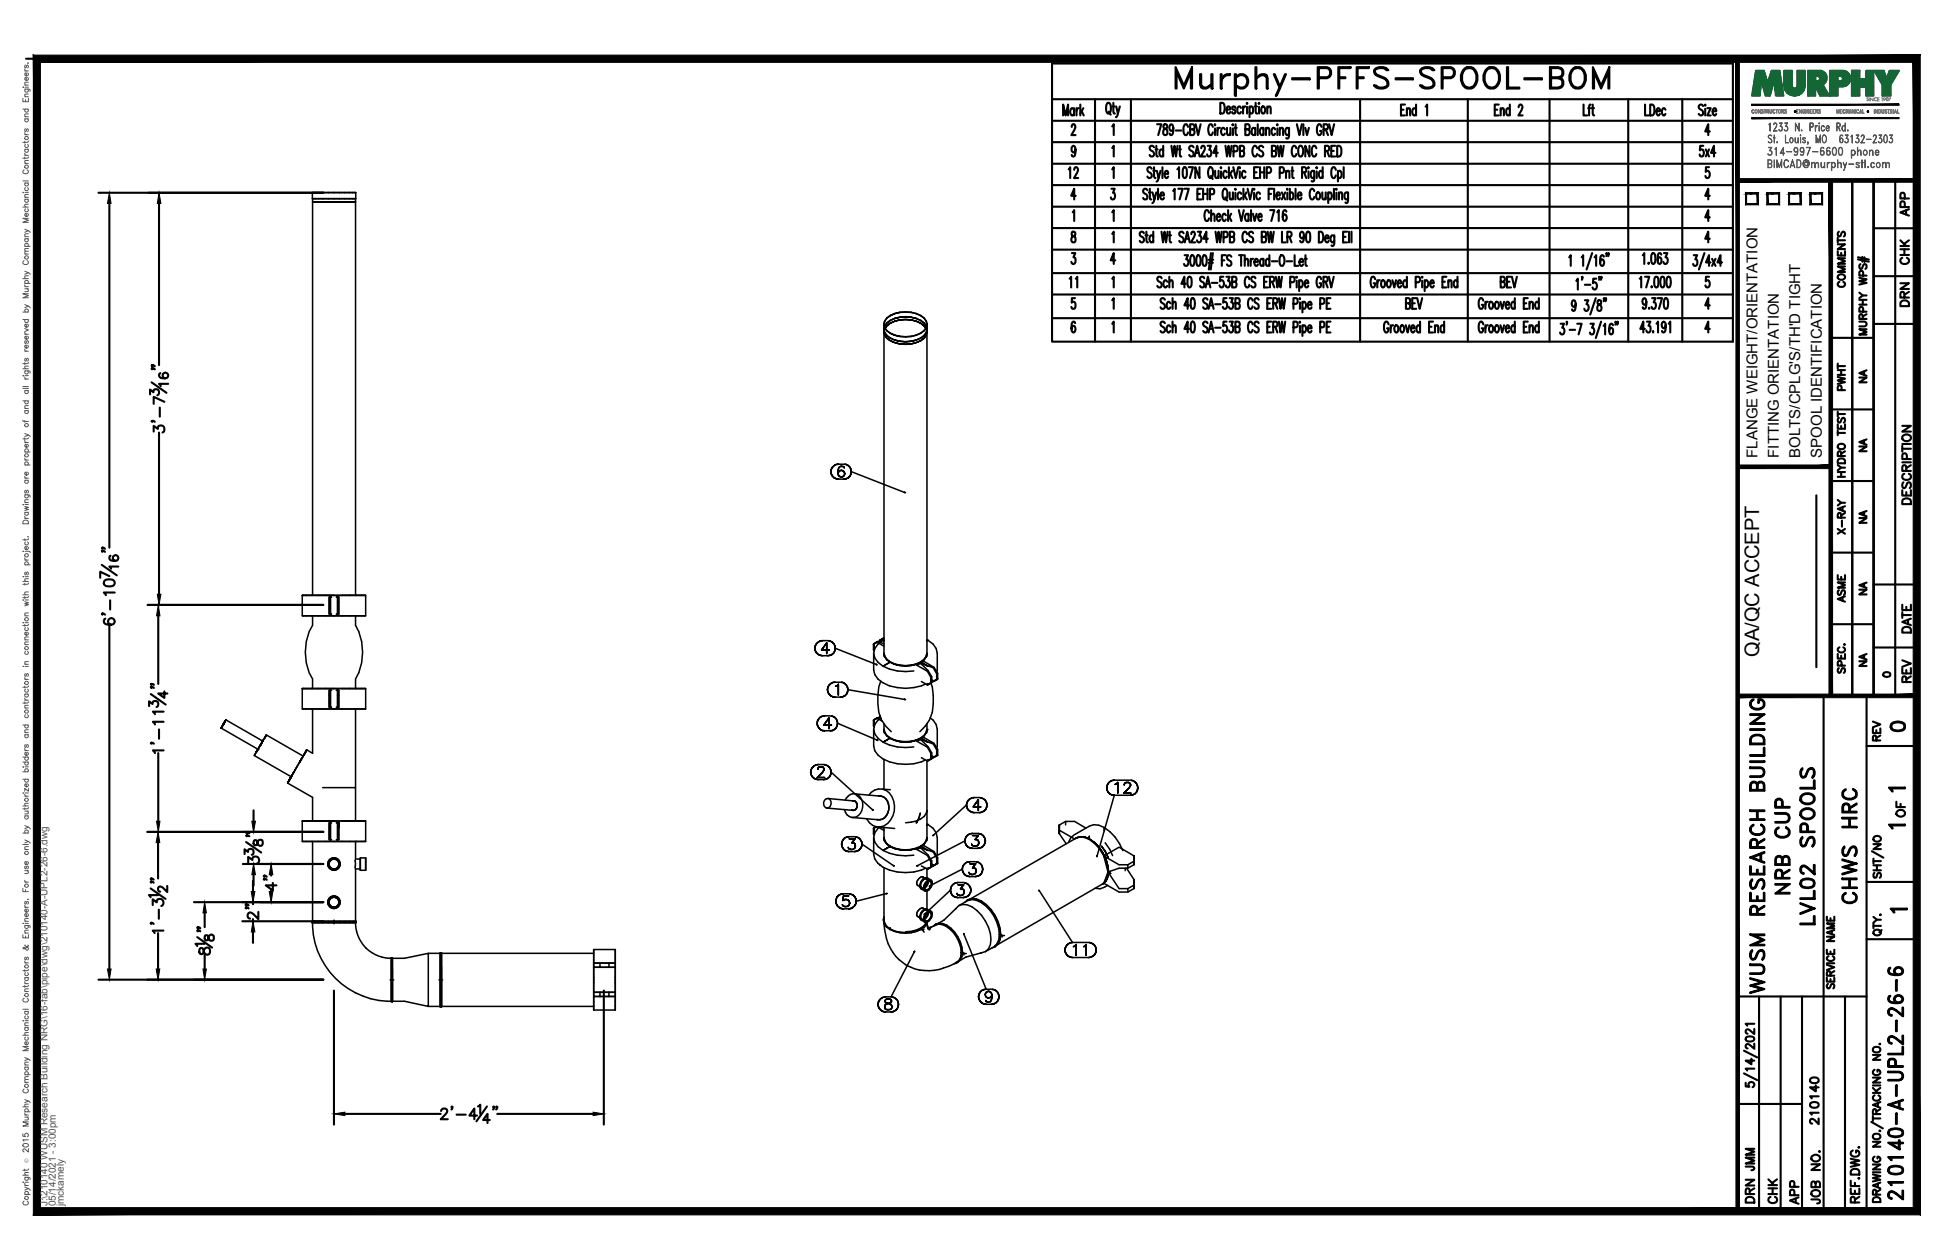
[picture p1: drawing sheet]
<svg xmlns="http://www.w3.org/2000/svg" width="432mm" height="279mm" viewBox="0 0 432 279" stroke-linecap="round" stroke-linejoin="round" font-family="sans-serif">
<defs><g id="words">
<text font-size="10.6" x="259.3" y="22.6">Murphy-PFFS-SPOOL-BOM</text>
<g font-size="6.6">
<text x="397.6" y="199.3" transform="rotate(-90 397.6 199.3)">NRB CUP</text>
<text x="412.4" y="201.4" transform="rotate(-90 412.4 201.4)">CHWS HRC</text>
<text x="403.2" y="206" transform="rotate(-90 403.2 206)">LVL02 SPOOLS</text>
<text x="391.9" y="221.5" transform="rotate(-90 391.9 221.5)">WUSM RESEARCH BUILDING</text>
<text x="422.6" y="267.1" transform="rotate(-90 422.6 267.1)">210140-A-UPL2-26-6</text>
</g>
<g font-size="5.3">
<text x="239.9" y="40.6" transform="rotate(-90 239.9 40.6)">12</text>
<text x="417.7" y="163.3">0</text>
<text x="389.8" y="260.7" transform="rotate(-90 389.8 260.7)">JMM</text>
<text x="389.8" y="267.8" transform="rotate(-90 389.8 267.8)">DRN</text>
<text x="399.7" y="268.1" transform="rotate(-90 399.7 268.1)">APP</text>
</g>
<g font-size="4.9">
<text x="424" y="49" transform="rotate(-90 424 49)">APP</text>
<text x="424" y="59.6" transform="rotate(-90 424 59.6)">CHK</text>
<text x="409.9" y="64.9" transform="rotate(-90 409.9 64.9)">COMMENTS</text>
<text x="424" y="69.1" transform="rotate(-90 424 69.1)">DRN</text>
<text x="409.9" y="87.8" transform="rotate(-90 409.9 87.8)">PWHT</text>
<text x="424.4" y="112.9" transform="rotate(-90 424.4 112.9)">DESCRIPTION</text>
<text x="409.9" y="119.6" transform="rotate(-90 409.9 119.6)">X-RAY</text>
<text x="409.9" y="134.8" transform="rotate(-90 409.9 134.8)">ASME</text>
<text x="424.4" y="141.5" transform="rotate(-90 424.4 141.5)">DATE</text>
<text x="424.4" y="152.4" transform="rotate(-90 424.4 152.4)">REV</text>
<text x="417.7" y="165.5" transform="rotate(-90 417.7 165.5)">REV</text>
<text x="423" y="182.4" transform="rotate(-90 423 182.4)">OF</text>
<text x="403.9" y="250.5" transform="rotate(-90 403.9 250.5)">210140</text>
<text x="394.8" y="268.1" transform="rotate(-90 394.8 268.1)">CHK</text>
<text x="404.3" y="268.1" transform="rotate(-90 404.3 268.1)">JOB NO.</text>
</g>
<g font-size="4.4">
<text x="239.5" y="64.9" transform="rotate(-90 239.5 64.9)">11</text>
<text x="414.5" y="86.1" transform="rotate(-90 414.5 86.1)">NA</text>
<text x="414.5" y="101.2" transform="rotate(-90 414.5 101.2)">NA</text>
<text x="414.5" y="117.1" transform="rotate(-90 414.5 117.1)">NA</text>
<text x="414.5" y="133" transform="rotate(-90 414.5 133)">NA</text>
<text x="389.9" y="145.7" transform="rotate(-90 389.9 145.7)">QA/QC ACCEPT</text>
<text x="414.5" y="148.9" transform="rotate(-90 414.5 148.9)">NA</text>
</g>
<text font-size="4" x="416.3" y="151.3">0</text>
<g font-size="3.5">
<text x="417.3" y="176.7">1</text>
<text x="417.3" y="184.9">1</text>
<text x="417.7" y="203.6">1</text>
</g>
<g font-size="3.3">
<text x="389.5" y="101.5" transform="rotate(-90 389.5 101.5)">FLANGE WEIGHT/ORIENTATION</text>
<text x="394.3" y="101.5" transform="rotate(-90 394.3 101.5)">FITTING ORIENTATION</text>
<text x="399.1" y="101.5" transform="rotate(-90 399.1 101.5)">BOLTS/CPLG'S/TH'D TIGHT</text>
<text x="403.8" y="101.5" transform="rotate(-90 403.8 101.5)">SPOOL IDENTIFICATION</text>
</g>
<g font-size="2.2" fill="#545454">
<text x="10.5" y="267.5" transform="rotate(-90 10.5 267.5)">J:\210140 WUSM Research Building NRG\16-fab\pipe\dwg\210140-A-UPL2-26-6.dwg</text>
<text x="12.4" y="267.5" transform="rotate(-90 12.4 267.5)">05/14/2021 - 3:00pm</text>
<text x="14.1" y="267.4" transform="rotate(-90 14.1 267.4)">jmckamely</text>
</g>
<text font-size="1.3" fill="#545454" x="6.3" y="257.9" transform="rotate(-90 6.3 257.9)">Ó</text>
</g></defs>
<!-- layer: HP-CWS-PIPE -->
<g fill="none" stroke="#000" stroke-width=".34">
<path d="M69.2 42.7h9.5M69.4 42.7h-.2v1.4h.2h-.2l.1 87.9M69.4 44.1h9.3M69.4 44.8h-.1h.1M69.9 44.8h-.5h.5M70.6 44.8h-.7h.7M71.7 44.8h-1.1h1.1M72.8 44.8h-1.1h1.1M74 44.8h-1.2h1.2M75.3 44.8h-1.3h1.3M76.4 44.8h-1.1h1.1M77.4 44.8h-1h1"/>
<path d="M78.2 44.8h-.8h.8M78.6 44.8h-.4h.4M78.8 44.8h-.2h.2M78.8 44.1v87.9M78.9 42.7h-.2h.2v1.4h-.2h.2M195.9 73a2.96 2.96 0 0 0 2.4 2.4l1.2 .3a4.4 4.4 0 0 1-3.4-2l-.2-1.8 .2 .7 .5 .7M195.9 71.9v73.7M195.9 71.9l.2 .7M196 72.4a3.2 3.2 0 0 1 2.3-1.8l1.2-.3a4.1 4.1 0 0 0-3.4 2.2M196.1 74.3l-.2-.7 .2 .7M196.2 72.8l.4-.6-.4 .6M196.5 70.6l-.4 .6-.2 .7"/>
<path d="M196.6 75l-.5-.7 .5 .7M196.6 72.2l.7-.5-.7 .5M196.6 70.6l.7-.6 1-.5zM196.6 73.3l1.7 1-1-.4zM196.6 70.6l-.5 .6-.2 .7M197.3 75.6l-.7-.6 .7 .6M197.3 71.7l1-.5-1 .5M198.3 76l-1-.4 1 .4M198.3 74.3a8.6 8.6 0 0 0 4.8 0 7.7 7.7 0 0 1-4.8 0zM198.3 71.2l1.2-.3-1.2 .3M199.5 69.2l-1.2 .3 1.2-.2M199.5 76.3l-1.2-.3 1.2 .3"/>
<path d="M199.5 70.3l1.2-.1 1.3 .1zM199.5 75.7h2.5l-1.3 .1zM199.5 70.9h1.2h-1.2M199.5 69.3h2.5M199.5 69.2h2.5M200.7 76.4l-1.2-.1 1.2 .1M200.7 70.9h1.3h-1.3M202 76.3l-1.3 .1 1.3-.1M202 70.9l1.1 .3-1.1-.3M202 70.3l1.1 .3 1 .5zM202 75.7l2.1-.7-1 .4zM202 69.3l1.1 .2 1 .5"/>
<path d="M203.1 76l-1.1 .3 1.1-.3M203.1 71.2l1 .5-1-.5M204.1 70l.7 .6 .5 .6 .2 .7v73.7M204.1 75.6l-1 .4 1-.4M204.1 71.7l.7 .5-.7-.5M204.1 71.1l.7 .6 .5 .8M204.1 70l.8 .6 .4 .6 .2 .7M204.1 71.1l.8 .5 .5 .8M204.8 75l-.7 .6 .7-.6M204.8 72.2l.4 .6-.4-.6M205.3 74.3l-.5 .7 .5-.7M205.3 72.6l-.4 .7-.8 .6-1 .4"/>
<path d="M205.5 73.6l-.2 .7 .2-.7M205.5 73l-.2 .7-.5 .7-.7 .6M205.5 71.9a3.1 3.1 0 0 1-2.4 2.4M205.5 71.9a2.63 2.63 0 0 1-1.4 3.1M184.2 104.6l.1 .5-.1-.5M184.3 104.1l-.1 .5 .1-.5M184.3 105.1l.2 .5-.2-.5M184.5 103.6l-.2 .5 .2-.5M184.5 105.6l.4 .3-.4-.3M184.9 103.2l-.4 .4 .4-.4M184.9 105.9l.5 .3-.5-.3M185.4 103l-.5 .2 .5-.2"/>
<path d="M185.4 106.2h.5h-.5M185.8 104.4v.6v-.6M185.9 102.9l-.5 .1 .5-.1M185.9 103.9l-.1 .5 .1-.5M185.9 104.6v.8zM185.9 105.4l.2 .2-.2-.2M185.9 106.2h1.2M185.9 102.9h1.2M186.1 103.5l-.2 .4 .2-.4M186.1 104.4l-.2 .2 .2-.2M186.1 105.6l.4 .2-.4-.2M186.5 103.4l-.4 .1 .4-.1"/>
<path d="M186.5 104.3l-.4 .1 .4-.1M186.5 105.8h.1M186.5 104.3h.1M186.5 105.8l.4-.2-.4 .2M186.7 103.4h-.2h.2M186.9 104.4l-.4-.1 .4 .1M186.9 105.6l.2-.2-.2 .2M187 103.5l-.3-.1 .3 .1M187.1 106.2h.5h-.5M187.1 104.6l-.2-.2 .2 .2M187.1 103.7l-.1-.2 .1 .2M187.1 105.4l.1-.3-.1 .3"/>
<path d="M187.1 104.6l.1 .5zM187.6 103l-.5-.1 .5 .1M187.6 106.2l.4-.3-.4 .3M188 103.2l-.4-.2 .4 .2M188 105.9l.4-.3-.4 .3M188.4 103.6l-.4-.4 .4 .4M188.4 105.6l.2-.5-.2 .5M188.6 104.1l-.2-.5 .2 .5M188.6 105.1l.1-.5-.1 .5M188.7 104.6l-.1-.5 .1 .5M188.7 104.6l11.8 4.6M200.5 109.2h.2z"/>
<path d="M67 132v4.6h7M67.2 132h-.2h.2M67.9 132h-.7h.7M69 132h-1.1h1.1M69.3 136.6v2.1a11.8 11.8 0 0 0 0 11.9v2.1M70.5 132h-1.5h1.5M72.2 132h-1.7h1.7M73 132.4h.2v3.8v-3.8h.3h-.3v3.8h.3h-.5zM73 135.1h.2v1.1h-.2zM73 135.1v-1.6h.2v1.6M73 133.5v-1.1h.2v1.1M74 132h-1.8h1.8"/>
<path d="M74 132h1.8M74.6 132.4h.5v3.8h-.3v-3.8M74.6 136.2h.2M74.8 132.4h.3v1.1h-.3zM74.8 133.5v1.6h.3v-1.6M74.8 135.1v1.1h.3v-1.1M75.8 136.6h5.3M77.5 132h-1.7h1.7M78.8 136.6v2.1a12.1 12.1 0 0 1 0 11.9v2.1M79 132h-1.5h1.5M80.1 132h-1.1h1.1M80.8 132h-.7h.7"/>
<path d="M81.1 132h-.3h.3v4.6h-14.1M49.9 159.9l-.6 1.1 .3-.4M49.9 159.9l-.2 .4M49.9 159.9l-.2 .4 .2-.4M49.9 159.9l.1-.1-.4 .8M50.1 159.6l-.1 .2 .1-.2 8.1 4.7M50.1 159.7l-.1 .1M67 152.7v4.5h7M67.2 152.7h-.2h.2M67.9 152.7h-.7h.7M69 152.7h-1.1h1.1M69.3 157.2v9.8l-1.3-.7-.2 .4"/>
<path d="M70.5 152.7h-1.5h1.5M72.2 152.7h-1.7h1.7M73 153.1h.2v3.7v-3.7h.3h-.3v3.7h.3h-.5zM73 155.7h.2v1.1h-.2zM73 155.7v-1.5h.2v1.5M73 154.2v-1.1h.2v1.1M74 152.7h-1.8h1.8M74 152.7h1.8M74.6 153.1h.5v3.7h-.3v-3.7M74.6 156.8h.2M74.8 153.1h.3v1.1h-.3zM74.8 154.2v1.5h.3v-1.5"/>
<path d="M74.8 155.7v1.1h.3v-1.1M75.8 157.2h5.3M77.5 152.7h-1.7h1.7M78.8 157.2v17.5M79 152.7h-1.5h1.5M80.1 152.7h-1.1h1.1M80.8 152.7h-.7h.7M81.1 152.7h-.3h.3v4.5h-14.1M180.6 143.7l.1 .6-.1-.6M180.7 143.2l-.1 .5 .1-.5M180.7 144.3l.3 .4-.3-.4M181 142.8l-.3 .4 .3-.4"/>
<path d="M181 144.7l.3 .4-.3-.4M181.2 159.9l-.1 .5 .1-.5M181.3 142.4l-.3 .4 .3-.4M181.3 145.1l.5 .2-.5-.2M181.5 159.4l-.3 .5 .3-.5M181.8 142.1l-.5 .3 .5-.3M181.8 145.3l.5 .1-.5-.1M181.8 159l-.3 .4 .3-.4M182.1 144.1h1.7h-1.7M182.3 158.8l-.5 .2 .5-.2M182.3 142.1h-.5h.5M182.3 145.4h1.2"/>
<path d="M182.3 142.1h1.2M182.8 158.7l-.5 .1 .5-.1M182.8 158.7h1.2M183.2 142.6l-1.1 1.5 1.1-1.5M183.2 142.6v2.3v-2.3M183.4 152.9l.1 .5-.1-.5M183.5 152.4l-.1 .5 .1-.5M183.5 153.4l.3 .5-.3-.5M183.5 145.4l.5-.1-.5 .1M183.8 152l-.3 .4 .3-.4M183.8 153.9l.3 .4-.3-.4M183.8 159.2l-1.2 1.6 1.2-1.6"/>
<path d="M183.8 159.2v2.4v-2.4M184 142.1h-.5h.5M184 145.3l.5-.2-.5 .2M184.1 151.6l-.3 .4 .3-.4M184.1 154.3l.5 .2-.5-.2M184.5 142.4l-.5-.3 .5 .3M184.5 145.1l.4-.4-.4 .4M184.5 158.8l-.5-.1 .5 .1M184.6 151.3l-.5 .3 .5-.3M184.6 154.5l.5 .1-.5-.1M184.9 142.8l-.4-.4 .4 .4M184.9 144.7l.2-.4-.2 .4"/>
<path d="M185 159l-.5-.2 .5 .2M185.1 143.2l-.2-.4 .2 .4M185.1 144.3l.1-.6-.1 .6M185.1 151.3h-.5h.5M185.1 154.6h1.2M185.1 151.3h1.2M185.2 143.7l-.1-.5 .1 .5M185.2 143.7l9.1 3.6M185.2 152.2l.3-.1-.3 .1M185.4 159.4l-.4-.4 .4 .4M185.5 152.1l.3-.3-.3 .3M185.6 159.9l-.2-.5 .2 .5"/>
<path d="M185.8 151.8v2.3v-2.3M186.3 154.6l.5-.1-.5 .1M186.8 151.3h-.5h.5M186.8 154.5l.5-.2-.5 .2M187.3 151.6l-.5-.3 .5 .3M187.3 154.3l.3-.4-.3 .4M187.6 152l-.3-.4 .3 .4M187.6 153.9l.3-.5-.3 .5M187.9 152.4l-.3-.4 .3 .4M187.9 153.4v-.5v.5M187.9 152.9v-.5v.5M187.9 152.9l12.6 2.2"/>
<path d="M193.6 142.8v1.3l.2 .3M193.6 159.7v1.3l.2 .3M193.7 144.9l.2 1 .7 1 1.1 .8 1.6-.9M193.8 142.7l.7-.4-.7 .4M193.8 159.6l.7-.4-.7 .4M193.8 144v.1M194.3 147.3l.1 .1zM194.4 142.4l-.8 .4 .2-.1M194.4 142.4l-.8 .4 .2-.1v1.3l-.2 .1M194.4 142.4l.1-.1 1.4 .4M194.4 159.2l-.8 .5 .2-.1M194.4 159.2l-.8 .5 .2-.1v1.3l-.2 .1"/>
<path d="M194.4 159.2l.9 .2M194.5 142.3l-.1 .1 1.5 .9M194.5 159.2h-.1l1.2 .7M194.9 158.9l.2-.1-.2 .4M195.1 142l-.2 .1v.3M195.1 142l.8-.5-.8 .5M195.1 158.8l-.2 .1 .2-.1M195.1 158.9v.4M195.2 151.1a12.7 12.7 0 0 0 .2 8.6l1 1.4 1.2 1.1M195.2 159.2l-.6 .5-.7 .9-.2 1.1v3.7a4.4 4.4 0 0 0 3.5 3.5 11.1 11.1 0 0 0 8-.4M195.7 141.6l-.8 .5 .2-.1v.4M195.7 141.6l-.8 .5"/>
<path d="M195.9 141.5l-.2 .1 .2 .3a3.9 3.9 0 0 0-2.2 3v3.7a4.4 4.4 0 0 0 3.5 3.5 11.1 11.1 0 0 0 8-.4M195.9 141.5l-.2 .1M195.9 142.1l-.2-.1 .2 .1M195.9 144.9l.2 .7-.2-.7M195.9 144.9l.2 .7 .5 .6 .7 .6M196.1 145.6l.5 .7-.5-.7M196.6 146.3l.7 .5-.7-.5M197.3 146.8l-1.6 .9a10.9 10.9 0 0 0 6.9 1.1M197.3 146.8l1 .5-1-.5M197.3 146.8l2.2 .7 1.2 .1M198.3 147.3l1.2 .3-1.2-.3M199.5 147.6h1.2h-1.2"/>
<path d="M200.5 155.1h.2zM200.7 147.6h1.3h-1.3M202 147.6l1.1-.3-1.1 .3M203.1 147.3l1-.5-1 .5M204.1 146.8l1.6 .9-1.6-.9M204.1 147.1l.7-.5 2.2 1.4 .8 1.3-.2 .1-.7-1.3zM204.1 146.8l.7-.5-.7 .5M204.1 146.8l-2.1 .7-1.3 .1M204.2 151.1l1.4 .8 .1-.1-.1-.2M204.8 146.3l.5-.7-.5 .7M205.3 145.6l.2-.7-.2 .7M205.5 142.1l.2-.1-.2 .1"/>
<path d="M205.5 141.9a3.6 3.6 0 0 1 2.3 3v3.7l-.2 .4M205.5 144.9l-.2 .7-.5 .6-.7 .6M206.2 159.2l.6 .5 .7 .9 .3 1.1v3.7l-.2 .5M206.3 150.2l.2-.1-.8-1.4-1.6-1.6-.9 .4 2.4 1.3 .7 1.4v1.3l-.7 .4 .1-.1M206.3 151.5l.2-.2-.2 .2M206.3 151.5a11.9 11.9 0 0 1-.3 8.2l-1 1.4-1.1 1.1M206.3 151.5l-.7 .4M206.5 150.7l.5 .3h-.5M206.5 150.1v1.2l-.8 .5 .8-.5M207.6 150.7l-.7 .4 .1-.1M207.6 149.4v1.3l-.7 .4M207.6 150.7l.2-.1-.2 .1"/>
<path d="M207.8 149.3v1.3l-.8 .4 .8-.4M49 161.4l.6-.8-.6 .8 8.2 4.7M49.1 161.3v.1M49.2 161.2l-.1 .1 .1-.1M49.2 161.2l-.1 .1M49.4 160.8l.2-.2-.2 .2M49.4 160.8l.2-.2-.4 .6M49.6 160.6l-.2 .2M49.6 160.6l-.4 .6M56.5 167.2l-.1 .3 8.2 4.7M56.5 167.2l-.1 .3M57.1 166.4h.1"/>
<path d="M57.3 165.8l-.8 1.4zM57.6 165.5l-.1 .1M57.7 165.3l-.4 .5 .4-.5M57.7 165.3l-.2 .3zM57.7 165.3l-.1 .2M57.9 165l-.2 .3M58 164.8l.4-.7-.4 .7M58 164.8l-.1 .2M58 164.7l-.1 .3zM58 164.7v.1M58.1 164.7l-.4 .6 .2-.3M58.2 164.3l.2-.2-.2 .2"/>
<path d="M58.7 163.6h.1M58.7 163.6l-.6 1.1M58.7 163.6l.2-.3-.8 1.4M58.7 163.6l-.1 .1M58.9 163.3l.1-.2-.1 .2M58.9 163.3l.1-.3 8.2 4.7M59 163l-.1 .3M63.7 173.6l.9-1.4-.9 1.4 5.6 3.2v5.3M64 173.1v.1M64.5 172.2l-.1 .3 .1-.3M64.5 172.2l-.1 .3M64.6 172.2h.1"/>
<path d="M64.7 171.9l.1-.1-.4 .7 .4-.7-.4 .7 .4-.7-.2 .3M64.7 171.9l-.1 .2 .1-.2M65.1 171.4l-.2 .2 .2-.2M65.1 171.4l-.2 .2M65.3 170.9l-.5 .9 .5-.9M66.4 169l-1.1 1.9zM66.5 168.8l-.1 .3 .1-.3M66.5 168.8l-.1 .3M66.6 168.8h.1M66.6 168.8l-.1 .1M66.7 168.6l-.2 .2 .2-.2M66.7 168.6l-.2 .3"/>
<path d="M66.9 168.1l-.5 .9 .5-.9M66.9 168.1l-.4 .7M66.9 168.2l-.1 .1M67.1 167.8h.1M67.2 167.7l-.1 .1M67.4 167.4l-.5 .7 .5-.7M67.7 166.8l-.3 .6M67.9 166.4l-.5 1zM71.5 174.7h7.3v7.4M179.7 171.2l.1 .5-.1-.5M179.8 170.7l-.1 .5 .1-.5M179.8 171.7l.2 .5-.2-.5"/>
<path d="M180 170.3l-.2 .4 .2-.4M180 172.2l.4 .4-.4-.4M180.4 169.9l-.4 .4 .4-.4M180.4 172.6l.5 .2-.5-.2M180.9 169.6l-.5 .3 .5-.3M180.9 172.8l.5 .1-.5-.1M181.1 160.4l.1 .5-.1-.5M181.2 172.4h1.6h-1.6M181.2 160.9l.3 .5-.3-.5M181.3 170.6v-.1v.1M181.3 170.5l.1-.2-.1 .2M181.4 169.5l-.5 .1 .5-.1"/>
<path d="M181.4 170.3l.1-.2-.1 .2M181.4 172.9h1.2M181.4 169.5h1.2M181.5 161.4l.3 .3-.3-.3M181.5 170.1l.2-.1-.2 .1M181.7 170h.5h-.5M181.8 161.7l.5 .3-.5-.3M182.2 170l.2 .1-.2-.1M182.3 162h.5h-.5M182.3 171.3l-1.1 1.1 1.1-1.1M182.4 170.1l.1 .2-.1-.2M182.5 170.9l-.2 .4 .2-.4"/>
<path d="M182.5 170.3l.2 .2-.2-.2M182.6 172.9l.5-.1-.5 .1M182.6 160.8h1.7h-1.7M182.7 170.7l-.2 .2 .2-.2M182.7 170.5v.2v-.2M182.8 177.4l.3-.2 .5-.1 5.7 .5h-.2a1.03 1.03 0 0 1 .9 1.2 1.03 1.03 0 0 1-1.2 .8l.2 .1-5.8-.5a1.14 1.14 0 0 1-.4-1.8zM182.8 162h1.2M183.1 169.6l-.5-.1 .5 .1M183.1 172.8l.4-.2-.4 .2M183.5 169.9l-.4-.3 .4 .3M183.5 172.6l.4-.4-.4 .4M183.6 177.1a1.11 1.11 0 0 1 .6 1.2 1.11 1.11 0 0 1-1 .9"/>
<path d="M183.9 170.3l-.4-.4 .4 .4M183.9 172.2l.2-.5-.2 .5M184 162h.5h-.5M184.1 170.7l-.2-.4 .2 .4M184.1 171.7l.1-.5-.1 .5M184.2 171.2l-.1-.5 .1 .5M184.2 171.2l9.2 8.4M184.5 162l.5-.3-.5 .3M185 161.7l.4-.3-.4 .3M185.4 161.4l.2-.5-.2 .5M185.6 160.9l.1-.5-.1 .5M185.7 160.4l-.1-.5 .1 .5"/>
<path d="M185.7 160.4l8.7 3.7M187.4 177.4a2.22 2.22 0 0 1 2.2-1.3l5.8 .5-.6-.1a2.49 2.49 0 0 1 2 3.7 1.96 1.96 0 0 1-2.4 1.5l-5.6-.4a2.09 2.09 0 0 1-1.6-1.8M189.1 177.6h-.1M189.6 176.1a2.8 2.8 0 0 1 .7 4.7l-.4 .3-1.1 .2M193.4 179.5l.1 .2zM193.7 161.7a4.4 4.4 0 0 0 3.5 3.5l1.7 .4 1.8 .2 1.9-.2M193.8 160.9h.1M194.4 164.1l.2 .1zM195.6 175a4.2 4.2 0 0 1 2.3 5.9 3.5 3.5 0 0 1-3.6 2.4M195.9 161.8l.2 .7-.2-.7M195.9 160.5v2M195.9 168.4v6.6"/>
<path d="M195.9 161.7l.2 .7 .5 .7 .7 .5M196.1 162.5l.5 .6-.5-.6M196.6 163.1l.7 .6-.7-.6M197.3 163.7l1 .5-1-.5M197.3 175.1l-1.7-.1a2.94 2.94 0 0 0-3 1.3M197.3 163.6l-1.6 1 1.6-1M197.3 163.6a7.4 7.4 0 0 0 6.8 0M198.3 164.2l1.2 .3-1.2-.3M199.5 164.5h1.2h-1.2M200.7 164.5h1.3h-1.3M202 164.5l1.1-.3-1.1 .3M203.1 164.2l1-.5-1 .5"/>
<path d="M204.1 163.7l.7-.6-.7 .6M204.1 163.6l1.6 1-1.6-1M204.1 164l.7-.5 2.2 1.3 .8 1.4-.2 .1-.7-1.3zM204.2 168l1.4 .8 .1-.2-.1-.1M204.8 163.1l.5-.6-.5 .6M205.3 162.5l.2-.7-.2 .7M205.5 160.5v2M205.5 168.7v11M205.5 161.7l-.2 .7-.5 .7-.7 .5M206.3 167l.2-.1-.8-1.3-1.6-1.6-.9 .4 2.4 1.3 .7 1.3v1.3l-.7 .5 .1-.2M206.3 168.3l.2-.1-.2 .1M206.3 168.3l-.7 .5"/>
<path d="M206.5 167.6l.5 .3-.1 .1-.4-.1M206.5 166.9v1.3l-.8 .4 .8-.4M207.6 167.5l-.7 .5 .1-.1M207.6 166.3v1.2l-.7 .5M207.6 167.5h.2h-.2M207.8 166.2v1.3l-.8 .4 .8-.4M214.2 178.5l.1 .6-.1-.6M214.2 178.5l-7.3 6.7M214.3 178l-.1 .5 .1-.5M214.3 179.1l.3 .4-.3-.4M214.6 177.5l-.3 .5 .3-.5M214.6 179.5l.4 .4-.4-.4"/>
<path d="M215 177.2l-.4 .3 .4-.3M215 179.9l.4 .2-.4-.2M215.4 176.9l-.4 .3 .4-.3M215.7 178.9h1.7h-1.7M215.9 176.9h-.5h.5M215.9 176.9h1.2M216.9 177.3l-1.2 1.6 1.2-1.6M216.9 177.3v2.4v-2.4M217.6 176.9h-.5h.5M218.1 177.2l-.5-.3 .5 .3M218.1 179.9l.4-.4-.4 .4M218.5 177.5l-.4-.3 .4 .3"/>
<path d="M218.5 179.5l.2-.4-.2 .4M218.7 178l-.2-.5 .2 .5M218.7 179.1l.1-.6-.1 .6M218.8 178.5l-.1-.5 .1 .5M245.3 174.7l.1 .5-.1-.5M245.4 174.2l-.1 .5 .1-.5M245.4 175.2l.2 .5-.2-.5M245.6 173.7l-.2 .5 .2-.5M245.6 175.7l.4 .4-.4-.4M246 173.3l-.4 .4 .4-.4M246 176.1l.5 .2-.5-.2M246.5 173.1l-.5 .2 .5-.2"/>
<path d="M246.5 176.3h.5h-.5M247 173l-.5 .1 .5-.1M247 173h3.6M247.2 173.9l.2-.1-.2 .1M247.4 173.8l.4-.3-.4 .3M247.8 173.5v2.4v-2.4M249.1 175.9h1.6h-1.6M249.2 174.1v-.2v.2M249.2 173.9l.1-.2-.1 .2M249.3 173.7l.2-.1-.2 .1M249.5 173.6l.2-.1-.2 .1M249.7 173.5h.4h-.4"/>
<path d="M250.1 173.5l.2 .1-.2-.1M250.3 174.7l-1.2 1.2 1.2-1.2M250.3 173.6l.2 .1-.2-.1M250.5 174.4l-.2 .3 .2-.3M250.5 173.7l.1 .2-.1-.2M250.6 176.3h.5h-.5M250.6 176.3h-3.6l-3.8 13.5M250.6 174.2l-.1 .2 .1-.2M250.6 173.9v.3v-.3M251.1 173.1l-.5-.1 .5 .1M251.1 176.3l.4-.2-.4 .2M251.5 173.3l-.4-.2 .4 .2"/>
<path d="M251.5 176.1l.4-.4-.4 .4M251.9 173.7l-.4-.4 .4 .4M251.9 175.7l.2-.5-.2 .5M252.1 174.2l-.2-.5 .2 .5M252.1 175.2l.1-.5-.1 .5M252.2 174.7l-.1-.5 .1 .5M67 182.1v4.5h7M67.2 182.1h-.2h.2M67.9 182.1h-.7h.7M69 182.1h-1.1h1.1M69.3 186.6v17.7M70.5 182.1h-1.5h1.5"/>
<path d="M72.2 182.1h-1.7h1.7M72.7 191.2v.8M72.7 199.7v.7M72.7 192a1.35 1.35 0 0 0 1.2 1 1.35 1.35 0 0 0 1.3-.7M72.7 191.2a1.36 1.36 0 0 1 1.3-1 1.36 1.36 0 0 1 1.3 1M72.7 199.7a1.36 1.36 0 0 1 1.3-1 1.36 1.36 0 0 1 1.3 1M73 191.9v-.6l.1 .8M73 182.4h.2v3.8v-3.8h.3h-.3v3.8h.3h-.5zM73 185.1h.2v1.1h-.2zM73 185.1v-1.6h.2v1.6M73 183.5v-1.1h.2v1.1M73 191.9l.1 .2"/>
<path d="M73.1 191l-.1 .3 .1-.3M73.1 192.1l.4 .5M73.1 199.5l-.1 .3 .1-.3M73.1 191l-.1 .9M73.1 199.5l-.1 .8M73.2 190.8l-.1 .2 .1-.2M73.2 199.3l-.1 .2 .1-.2M73.2 190.8l-.1 .2M73.2 199.3l-.1 .2M73.5 190.6l-.3 .2 .3-.2M73.5 199.1l-.3 .2 .3-.2M73.5 190.6l-.3 .2"/>
<path d="M73.5 199.1l-.3 .2M73.7 190.5l-.2 .1 .2-.1M73.7 199l-.2 .1 .2-.1M73.7 190.5l-.2 .1M73.7 199l-.2 .1M74 190.5h-.3h.3M74 199h-.3h.3M74 182.1h-1.8h1.8M74 190.5h-.3M74 190.5l.6 .1 .4 .4 .1 .9M74 199h-.3M74 199l.6 .1 .4 .4 .1 .8"/>
<path d="M74 182.1h1.8M74.6 182.4h.5v3.8h-.3v-3.8M74.6 186.2h.2M74.8 182.4h.3v1.1h-.3zM74.8 183.5v1.6h.3v-1.6M74.8 185.1v1.1h.3v-1.1M75.1 191.3v.6zM75.1 199.8v.5zM75.1 191.9l-.1 .2a1.12 1.12 0 0 1-1.5 .5M75.3 191.2l.1 .4-.2 .7M75.3 199.7l.1 .4-.2 .6M75.8 186.6h5.3"/>
<path d="M77.5 182.1h-1.7h1.7M78.7 190.7v1.8M78.8 186.6v3.9h1.1M79 182.1h-1.5h1.5M79.9 190.2v2.8l1.2-.1M79.9 192.7h-1.1v11.6M80.1 182.1h-1.1h1.1M80.8 182.1h-.7h.7M81.1 192.9v-2.7h-1.2v2.8M81.1 190.2v2.8M81.1 182.1h-.3h.3v4.5h-14.1M185.3 199.8l.1 .5-.1-.5"/>
<path d="M185.4 199.3l-.1 .5 .1-.5M185.6 198.9l-.2 .4 .2-.4M186 198.5l-.4 .4 .4-.4M186.4 198.3l-.4 .2 .4-.2M186.5 187.2l.1 .5-.1-.5M186.6 186.7l-.1 .5 .1-.5M186.6 187.7l.3 .5-.3-.5M186.8 199.7l.2-.1-.2 .1M186.9 186.2l-.3 .5 .3-.5M186.9 188.2l.3 .3-.3-.3M186.9 198.2l-.5 .1 .5-.1M186.9 198.2h1.2"/>
<path d="M187 198.7l-.2 1 .2-1M187 199.6l.3-.1-.3 .1M187.2 185.8l-.3 .4 .3-.4M187.2 188.5l.5 .3-.5-.3M187.3 199.5h.3h-.3M187.6 199.5l.4 .1-.4-.1M187.7 185.6l-.5 .2 .5-.2M187.7 188.8h.5h-.5M188 199.6l.2 .2-.2-.2M188 187.9l.2 .3zM188.1 198.7h-1.1h1.1M188.2 185.5l-.5 .1 .5-.1"/>
<path d="M188.2 199.8l.1 .3-.1-.3M188.2 188.8h1.2M188.2 185.5h1.2M188.2 186h1.3h-1.3M188.2 188.2l.7 .2zM188.6 198.3l-.5-.1 .5 .1M188.8 186.9h.4h-.4M189.1 198.5l-.5-.2 .5 .2M189.2 186.9l.2 .1-.2-.1M189.3 188.2l-.4 .2 .4-.2M189.4 187l.1 .1-.1-.1M189.4 188.8h.5h-.5"/>
<path d="M189.5 198.9l-.4-.4 .4 .4M189.5 186l-.7 .9 .7-.9M189.5 188l-.2 .2 .2-.2M189.5 187.1l.1 .4-.1-.4M189.6 187.5l-.1 .5zM189.7 199.3l-.2-.4 .2 .4M189.9 185.6l-.5-.1 .5 .1M189.9 188.8l.5-.3-.5 .3M190.4 185.8l-.5-.2 .5 .2M190.4 188.5l.3-.3-.3 .3M190.7 186.2l-.3-.4 .3 .4M190.7 188.2l.3-.5-.3 .5"/>
<path d="M191 186.7l-.3-.5 .3 .5M191 187.7l.1-.5-.1 .5M191.1 187.2l-.1-.5 .1 .5M191.1 187.2l7 4.8M192.1 181.6a3.1 3.1 0 0 0 2.2 1.7l4 .4M193.6 183.7v1.2l.2 .3M193.7 185.7a4.4 4.4 0 0 0 3.5 3.5l1.7 .4 1.8 .2 1.9-.2M193.8 183.6l.5-.3-.5 .3M193.8 184.9h.1M194.3 183.3l-.7 .4 .2-.1M194.3 183.3l-.7 .4 .2-.1v1.3h-.2M194.6 183.4l1.3 .7"/>
<path d="M194.9 191.7l.3 .2M195 183.4l-1.1 1.2-.2 1.1v3.7a4.4 4.4 0 0 0 3.5 3.5 11.1 11.1 0 0 0 8-.4M195.1 191.8h.1M195.4 183.4l.5 .2M195.9 185.7h.1M195.9 185.8l.2 .7-.2-.7M195.9 185.7l.2 .7 .5 .7 .7 .5-1.6 1 1.6-1a7.4 7.4 0 0 0 6.8 0M195.9 183.5v2.9M195.9 192.4v11.5M196.1 186.5l.5 .6-.5-.6M196.5 198.1h.2l-6.9 1.7-.1-.5 .1 .5M196.6 187.1l.7 .6-.7-.6"/>
<path d="M197.3 187.7l1 .5-1-.5M198.1 192l.1 .1zM198.3 188.2l1.2 .2-1.2-.2M199.5 188.4l1.2 .1-1.2-.1M200.7 188.5l1.3-.1-1.3 .1M200.7 182.4a5.3 5.3 0 0 0 4.6-2l.2-.7v6.7M202 188.4l1.1-.2-1.1 .2M203.1 188.2l1-.5-1 .5M203.2 192.1l.2-.1zM203.5 196.4l.2 .1M203.7 194.8l.8-.4 1.7 1a1.26 1.26 0 0 0-1.1 1.9l-1.6-.9-.3-.3a1.34 1.34 0 0 1 .5-1.3zM204 180.3l-.3 1.1-.6 1.1"/>
<path d="M204.1 187.7l.7-.6-.7 .6M204.1 187.6l1.6 1-1.6-1M204.1 188l.7-.5 2.2 1.3 .8 1.4-.2 .1-.7-1.4zM204.2 197.1h.2M204.2 192l1.4 .7 .1-.1-.1-.1M204.6 194.9l.7-.3 1.1 .5a1.61 1.61 0 0 0-1.4 2.5l-.8-.5a1.57 1.57 0 0 1 .4-2.2zM204.6 194.5l.2 .2M204.8 187.1l.5-.6-.5 .6M205.3 186.5l.2-.7-.2 .7M205.4 194.9a1.25 1.25 0 0 0-1.1 1.9M205.5 185.8h.1M205.5 183l.2-.2-.2 .2"/>
<path d="M205.5 192.7v2M205.5 197.6v4M205.5 182.7a3.6 3.6 0 0 1 2.3 3v3.7l-.2 .5M205.5 185.7l-.2 .7-.5 .7-.7 .5M205.6 194.7l.1 .1M205.6 195.5l-.2 .7-.5 .6M205.8 195.4l-.2 .9-.7 .7M206 196.5h.1zM206.1 195.4a.95 .95 0 0 1 0 1.5l-.2 .2a.62 .62 0 0 1-.9 .1 .62 .62 0 0 1 0-.9l.1-.3M206.3 191l.2-.1-.8-1.3-1.6-1.6-.9 .4 2.4 1.3 .7 1.3v1.3l-.7 .4 .1-.1M206.3 192.3l.2-.1-.2 .1M206.3 192.3l-.7 .4"/>
<path d="M206.4 195.1a1.61 1.61 0 0 1-1.4 2.5M206.5 191.6l.5 .3-.1 .1-.4-.1M206.5 190.9v1.3l-.8 .4 .8-.4M206.9 185.2l-.1 .1zM207.6 191.5l-.7 .5 .1-.1M207.6 190.3v1.2l-.7 .5M207.6 191.5l.2-.1-.2 .1M207.8 190.2v1.2l-.8 .5 .8-.5M210.7 197.4l.1 .5-.1-.5M210.7 197.4l-5.9 5.4 .2-.1M210.8 196.9l-.1 .5 .1-.5M210.8 197.9l.2 .5-.2-.5"/>
<path d="M211 196.4l-.2 .5 .2-.5M211 198.4l.4 .3-.4-.3M211.4 196l-.4 .4 .4-.4M211.4 198.7l.4 .3-.4-.3M211.8 195.8l-.4 .2 .4-.2M211.8 199h.5h-.5M212.1 198.1l.3 .3zM212.3 195.7l-.5 .1 .5-.1M212.3 199h1.2M212.3 195.7h1.2M212.4 196.2h1.2h-1.2M212.4 198.4l.6 .2z"/>
<path d="M212.9 197.1h.4h-.4M213.3 197.1l.2 .1-.2-.1M213.3 192.7l.1 .5-.1-.5M213.3 192.7l-7.2 3.7M213.4 192.2l-.1 .5 .1-.5M213.4 193.2l.2 .5-.2-.5M213.4 198.4l-.4 .2 .4-.2M213.5 197.2l.1 .1-.1-.1M213.5 199h.5h-.5M213.6 196.2l-.7 .9 .7-.9M213.6 198.2l-.2 .2 .2-.2M213.6 197.3l.1 .4-.1-.4"/>
<path d="M213.6 191.8l-.2 .4 .2-.4M213.6 193.7l.4 .4-.4-.4M213.7 197.7l-.1 .5zM213.9 186.5l.1 .5-.1-.5M213.9 186.5l-10.5 5.5M214 186l-.1 .5 .1-.5M214 187l.2 .4-.2-.4M214 191.4l-.4 .4 .4-.4M214 194.1l.5 .2-.5-.2M214 195.8l-.5-.1 .5 .1M214 199l.5-.3-.5 .3M214.2 185.5l-.2 .5 .2-.5"/>
<path d="M214.2 187.4l.4 .4-.4-.4M214.4 199.6a3.8 3.8 0 0 1 4.2 1.1 8.4 8.4 0 0 1 3 7.6l-.4 .9-.7 .6 .3-.1M214.5 191.1l-.5 .3 .5-.3M214.5 194.3l.5 .1-.5-.1M214.5 196l-.5-.2 .5 .2M214.5 198.7l.4-.3-.4 .3M214.6 185.1l-.4 .4 .4-.4M214.6 187.8l.4 .2-.4-.2M214.8 193.4l.2 .4zM214.9 196.4l-.4-.4 .4 .4M214.9 198.4l.2-.5-.2 .5M215 191.1h-.5h.5"/>
<path d="M215 191.5h1.3h-1.3M215 193.8l.7 .1zM215 194.4h1.2M215 191.1h1.2M215 184.9l-.4 .2 .4-.2M215 188l.5 .1-.5-.1M215.1 196.9l-.2-.5 .2 .5M215.1 197.9l.1-.5-.1 .5M215.2 197.4l-.1-.5 .1 .5M215.4 187.2l.2 .3zM215.4 180.1l.5 .1-.5-.1M215.5 199.4l-.9 .2 .3-.1"/>
<path d="M215.5 184.8l-.5 .1 .5-.1M215.5 188.1h1.2M215.5 184.8h1.2M215.6 185.3h1.3h-1.3M215.6 187.5l.7 .1zM215.6 192.4h.3h-.3M215.9 192.4l.2 .2-.2-.2M215.9 180.2h1.2M216.1 193.8l-.4 .1 .4-.1M216.1 186.2h.4h-.4M216.1 192.6l.2 .1-.2-.1M216.2 194.4l.5-.1-.5 .1"/>
<path d="M216.3 191.5l-.7 .9 .7-.9M216.3 193.6l-.2 .2 .2-.2M216.3 192.7l.1 .3-.1-.3M216.3 199.5l1.1 .4 1.1 .8M216.4 193l-.1 .6zM216.5 186.2l.2 .1-.2-.1M216.6 187.5l-.3 .1 .3-.1M216.7 191.1h-.5h.5M216.7 194.3l.5-.2-.5 .2M216.7 186.3l.2 .1-.2-.1M216.7 188.1l.6-.1-.6 .1M216.9 185.3l-.8 .9 .8-.9"/>
<path d="M216.9 187.3l-.3 .2 .3-.2M216.9 186.4v.4v-.4M216.9 186.8v.5zM217.1 180.2l.5-.1-.5 .1M217.2 191.4l-.5-.3 .5 .3M217.2 194.1l.3-.4-.3 .4M217.3 184.9l-.6-.1 .6 .1M217.3 188l.4-.2-.4 .2M217.5 191.8l-.3-.4 .3 .4M217.5 193.7l.2-.5-.2 .5M217.6 180.1l.5-.2-.5 .2M217.7 185.1l-.4-.2 .4 .2"/>
<path d="M217.7 187.8l.4-.4-.4 .4M217.7 192.2l-.2-.4 .2 .4M217.7 193.2l.1-.5-.1 .5M217.8 192.7l-.1-.5 .1 .5M218.1 185.5l-.4-.4 .4 .4M218.1 187.4l.2-.4-.2 .4M218.3 186l-.2-.5 .2 .5M218.3 187l.1-.5-.1 .5M218.4 186.5l-.1-.5 .1 .5M230.3 197.4l.1 .2zM230.4 197.6l7.3 11.4M234.8 183v1.9v-.8l3.4 1.9 .4-.2"/>
<path d="M234.8 184.9v-.8v.8l1.5 2.2M236.2 182.1l-1.4 .9v1.1M236.2 182.9v-.8h2l2.5 1.5M236.9 186.8l.4-1 .8-.6 3.4-2a4 4 0 0 1 4.5 1.2l1.2 1.2 .9 1.5 .8 1.5M238.4 185.9h.1M238.5 185.9l.8-.3 1.1 .1 1.1 .4v-.7v.7a9 9 0 0 1 4 8.4l-.4 .9-.7 .6M238.5 185.9l-23.4 13.4M238.6 185.8l.9-.3zM239.5 185.5l1 .1 1 .5-1-.5zM241.5 186.1l1.1 .7 1.1 1.1-1.1-1.1zM243.1 189.8v.2zM244.2 187.6l.9 1.3 .6 1.4z"/>
<path d="M244.4 196l-.1 .1M244.4 196l-23.4 13.5M244.5 196h.1M244.5 189.2l-.8-1.3 .8 1.3M244.5 196l.7-.6-.7 .6M244.7 189.8l.9 3.6 2.5-.9h1.9v-.7h-1.9l-3.4-2 3.4-1.9 3.3 1.9M244.8 184.2v-.7v.7M245 186.9l1 1.4 .6 1.4M245.2 190.6l-.7-1.4 .7 1.4M245.2 195.4l.4-.9-.4 .9M245.5 196.3l-1.7 .8-1-.1M245.6 192l-.4-1.4 .4 1.4"/>
<path d="M245.6 192l.1 1.3-.1 1.2 .1-1.2zM246.2 193.7l-.6-.3 .6 .3M249.5 192.5l-.1 .6M249.7 192.5l1.7 2.6M251.4 196.2v.8l-1.4 .8h-1.9l-3.4-1.9 .9-2.5 2.5 3.6h1.9v.8M251.4 195.1v1.1l-1.4 .8M251.4 189.8v1.2l-1.4 .8M251.4 191v.7l-1.4 .8M251.4 195.1v1.9v-.8M251.4 189.8v1.9v-.7M251.4 191v.7M251.4 196.2v.8"/>
<path d="M69.1 204.3h9.8v.3h-.1h.1M69.3 204.3h-.2v.3h.2h-.2M69.3 204.6h.5h-.5M69.3 204.3h9.6M69.3 204.6a17.3 17.3 0 0 0 17.4 17.4M69.8 204.6h.8h-.8M70.6 204.6h1h-1M71.6 204.6h1.2h-1.2M72.7 200.4a1.35 1.35 0 0 0 1.2 1 1.35 1.35 0 0 0 1.3-.7M72.8 204.6h1.2h-1.2M73 200.3v-.5l.1 .8M73 200.3l.1 .3"/>
<path d="M73.1 200.6l.4 .4M74 204.6h1.3h-1.3M74 204v.3M74 204.6v.2M75.1 200.3l-.1 .3a1.12 1.12 0 0 1-1.5 .4M75.3 204.6h1.2h-1.2M76.5 204.6h1h-1M77.5 204.6h.8h-.8M78.3 204.6h.5h-.5M78.8 204.6a7.8 7.8 0 0 0 7.9 7.9M86.5 217.3h.2M86.7 212.4v9.8h.3v-9.8v9.8"/>
<path d="M87 212.4h-.3v9.8M87 212.5h2.6l5.3-1.1v11.8l-5.3-1.2h-2.6v-7.2M87 217.3h.3M94.9 211.4h2.7M97.3 217.3h.3M97.6 211.3v12h.3v-12v12M97.9 211.3h-.3v12M97.9 214.3v8.9h33.7M97.9 217.3h.2M97.9 211.4h33.7M131.6 210.6v3v-3h4.8v3M131.6 213.6h1.4v.9h-1.4z"/>
<path d="M131.6 214.5h4.8v5.5h-4.8zM133 213.6h-1.4v7.4h1.4M133 213.6h2v.9h-2M133 213.6h3.4M135 213.6h1.4v.9h-1.4M136.4 213.6v7.4M136.4 210.6v3M185.4 200.3l.2 .5-.2-.5M185.6 200.8l.4 .4-.4-.4M186 201.2l.4 .3-.4-.3M186.4 201.5h.5h-.5M186.8 200.8l-.1-.2 .1 .2"/>
<path d="M186.9 201.5h1.2M187 200.9l-.2-.1 .2 .1M187.3 201l-.3-.1 .3 .1M187.6 201h-.3h.3M188 200.9l-.4 .1 .4-.1M188.1 201.5h.5h-.5M188.2 200.7l-.2 .2 .2-.2M188.3 200.1l-.1 .6zM188.6 201.5l.5-.3-.5 .3M189.1 201.2l.4-.4-.4 .4M189.5 200.8l.2-.5-.2 .5M189.7 200.3l.1-.5-.1 .5"/>
<path d="M195.9 203.3a2.24 2.24 0 0 0 1.4 2.8 7.4 7.4 0 0 0 7.7-.6l.5-1M195.9 204.7a11 11 0 0 0 5 9.4 11 11 0 0 0 10.6-.4l.6-.3-.4 .1a1.96 1.96 0 0 0 1.3-2.3 7.3 7.3 0 0 0-3.3-5.8M195.9 204.5v-.4l.2 .7M195.9 203.5l-.1 .6M196 204l.1 .8M196.1 204.8l.5 .7 .7 .5M197.3 205.9h.1M197.3 206v.1v-.1M197.3 206l1 .5 2.4 .3M202.7 211.1l-5.2 10h-1.2M202.8 210.9l-.1 .2zM203.1 206.5l-2.4 .3"/>
<path d="M203.5 203.3l.4 .1M204.1 206l-1 .5M204.1 205.8l.5 .3 .2-.1M204.1 206l.5 .4 .2 .3M204.2 205.9h.1M204.2 204h.2M204.6 201.4l.2 .2M204.8 205.5l.5-1a4.7 4.7 0 0 1-4.6 2.1M204.8 205.5l-.7 .5 .1 .1-.1-.1M204.8 205.5l-.7 .5M205.1 202.9l-.2 .8M205.4 201.8a1.29 1.29 0 0 0-1.1 2"/>
<path d="M205.5 204.6l.2 1.3-.1-.6M205.6 201.6l.8 .5a1.59 1.59 0 0 0-1.4 2.4l-.8-.5-.3-.6M205.6 205.2l.4 1-.3-.4M205.6 201.6a1.6 1.6 0 0 0-1.7 1.8M205.6 201.6l.1 .1M205.6 202.4l-.2 .7-.5 .6M205.8 205.8h.4h-.4M205.8 205.8l.3 .2-.3-.1M205.8 205.7l.6-.1-.3 .1M205.8 205.8l.3 .3-.2-.2M205.8 202.3l-.2 .9-.7 .7M206.1 202.3h.1l-1.6-.9a1.4 1.4 0 0 0-1.3 1.7l1.8 1.1-.2-.5"/>
<path d="M206.1 202.3a1.04 1.04 0 0 1-.2 1.7 .61 .61 0 0 1-.9 .1 .61 .61 0 0 1 0-.9l.1-.3M206.1 202.3l-.6 .2-.4 .4M206.4 202.1a1.59 1.59 0 0 1-1.4 2.4M206.9 205.4a2.1 2.1 0 0 1 3-.1v-.1a7.3 7.3 0 0 1 3.3 6.9 2.05 2.05 0 0 1-1.6 1.6M207.2 205a2.88 2.88 0 0 1 3.4 .9M207.8 204.9l-.3 .1a3 3 0 0 1 3.3 .9 7 7 0 0 1 2.3 6.1l-.3 .8-.6 .5 .4-.2M209.4 203.9l-1.4 .9M209.7 205.4a1.99 1.99 0 0 0-2.5-.1l.1-.2-.9 .5M209.7 205.4v-.1v.1M211.9 201.5l-2.6 2.5M211.9 201.5a2.55 2.55 0 0 1 3.6-.4 9 9 0 0 1 4 8.4l-.4 .9-.7 .6M213 211.2l.2 .1-.2-.1"/>
<path d="M213 211.2l.6 .3v.3M213.3 211.1l.5 .3h.4M213.3 211.1h.1M213.7 207.2l-.1-.2 5 12.4M213.9 200.1a2.49 2.49 0 0 1 3.6-.2v-.1a9 9 0 0 1 4.2 8.6 2.19 2.19 0 0 1-1.9 1.8M214.2 212.2l-1.4 .8M217.4 200.1v-.2v.2M217.4 200.1l-1.1-.5-1-.1-.9 .3-1.9 1M217.4 200.1a8.6 8.6 0 0 1 4 8.3l-.4 .9-.7 .7-1.9 1M217.5 211.3l-3.4 .9M217.6 219.7l-.4 .3 .4-.3M218 219.4l-.4 .3 .4-.3"/>
<path d="M218.4 211l-.8 .3M218.6 219.4h-.6h.6M218.6 219.4h1.2M218.7 219.9l.4-.1-.4 .1M219.1 219.8h.1h-.1M219.2 219.8l.3 .1-.3-.1M219.5 219.9l.2 .3-.2-.3M220.3 219.4h-.5h.5M220.8 219.7l-.5-.3 .5 .3M221.5 207.2l.1 .1-.1-.1M221.5 207.2l.6 .4v.2M221.7 207.1l.6 .4h.4"/>
<path d="M221.8 207.2l-.1-.1 .1 .1M236.1 210.7l.1 .5-.1-.5M236.2 210.1l-.1 .6 .1-.6M236.2 211.2l.2 .5-.2-.5M236.4 209.7l-.2 .4 .2-.4M236.4 211.7l.4 .3-.4-.3M236.8 209.3l-.4 .4 .4-.4M236.8 212l.4 .2-.4-.2M237.2 209.1l-.4 .2 .4-.2M237.2 212.2l.5 .1-.5-.1M237.7 209l-.5 .1 .5-.1M237.7 212.3h3.6"/>
<path d="M237.7 209h3.6M237.9 209.9l.3-.1-.3 .1M238.2 209.8l.3-.3-.3 .3M238.5 209.5v2.4v-2.4M240.2 209.9l.2-.1-.2 .1M240.4 209.8l.4-.3-.4 .3M240.8 209.5v2.4v-2.4M241.3 212.3l.5-.1-.5 .1M241.8 209.1l-.5-.1 .5 .1M241.8 212.2l.5-.2-.5 .2M242.3 209.3l-.5-.2 .5 .2M242.3 212l.4-.3-.4 .3"/>
<path d="M242.7 209.7l-.4-.4 .4 .4M242.7 211.7l.2-.5-.2 .5M242.9 210.1l-.2-.4 .2 .4M242.9 211.2l.1-.5-.1 .5M243 210.7l-.1-.6 .1 .6M94.9 223.2h2.7M131.6 221v3zM131.6 220h1.4v1h-1.4zM131.6 224h4.8M133 220h2v1h-2M133 221h3.4M135 220h1.4v1h-1.4"/>
<path d="M136.4 221v3M194.6 222.7l.1 .6-.1-.6M194.7 222.2l-.1 .5 .1-.5M194.7 223.3l.3 .4-.3-.4M195 221.7l-.3 .5 .3-.5M195 223.7l.3 .4-.3-.4M195.3 221.4l-.3 .3 .3-.3M195.3 224.1l.5 .2-.5-.2M195.8 221.1l-.5 .3 .5-.3M195.8 224.3l.5 .1-.5-.1M196.1 223.5v-.4v.4M196.1 223.1l.1-.2-.1 .2"/>
<path d="M196.2 223.7l-.1-.2 .1 .2M196.2 221.9v.2v-.2M196.2 222.1l.1 .2-.1-.2M196.2 222.9l.3-.2-.3 .2M196.3 221.1h-.5h.5M196.3 221.6l-.1 .3 .1-.3M196.3 223.8l-.1-.1 .1 .1M196.3 222.3l.3 .1-.3-.1M196.3 224.4h1.2M196.5 222.7l.3-.2-.3 .2M196.6 222.4l.4 .1-.4-.1M196.7 221.5l-.4 .1 .4-.1"/>
<path d="M196.7 223.9l-.4-.1 .4 .1M196.8 222.5l.5-.1-.5 .1M197 222.5l.3 .2-.3-.2M197.1 223.9h-.4h.4M197.1 221.5h-.4h.4M197.3 222.4l.2-.1-.2 .1M197.3 222.7l.3 .2-.3-.2M197.5 223.8l-.4 .1 .4-.1M197.5 221.6l-.4-.1 .4 .1M197.5 222.3l.1-.2-.1 .2M197.5 224.4l.5-.1-.5 .1M197.6 223.7l-.1 .1 .1-.1"/>
<path d="M197.6 221.9l-.1-.3 .1 .3M197.6 222.9l.1 .2-.1-.2M197.6 222.1v-.2v.2M197.7 223.5l-.1 .2 .1-.2M197.7 223.1v.4v-.4M198 221.1h-.5h.5M198 224.3l.5-.2-.5 .2M198.5 221.4l-.5-.3 .5 .3M198.5 224.1l.4-.4-.4 .4M198.9 221.7l-.4-.3 .4 .3M198.9 223.7l.2-.4-.2 .4M199.1 222.2l-.2-.5 .2 .5"/>
<path d="M199.1 223.3l.1-.6-.1 .6M199.2 222.7l-.1-.5 .1 .5M216.9 221l.1 .5-.1-.5M217 220.5l-.1 .5 .1-.5M217 221.5l.2 .5-.2-.5M217.2 220l-.2 .5 .2-.5M217.2 222l.4 .4-.4-.4M217.6 222.4l.4 .2-.4-.2M218 222.6l.6 .1-.6-.1M218.4 220.6v-.1v.1M218.4 220.5l.1-.3-.1 .3M218.5 221l-.1-.4 .1 .4"/>
<path d="M218.5 220.2l.2-.3-.2 .3M218.6 222.1l-.1-.2 .1 .2M218.6 222.7h1.2M218.7 221.2l-.2-.2 .2 .2M218.9 222.2l-.3-.1 .3 .1M219.1 221.3l-.4-.1 .4 .1M219.2 222.2h-.3h.3M219.2 221.3h-.1h.1M219.5 221.2l-.3 .1 .3-.1M219.5 222.1l-.3 .1 .3-.1M219.7 221l-.2 .2 .2-.2M219.7 221.8l-.2 .3 .2-.3"/>
<path d="M219.7 220.2l.2 .4-.2 .4 .2-.4zM219.8 222.7l.5-.1-.5 .1M219.9 221.2l-.2 .6 .2-.6M219.9 220.6v.6v-.6M220.3 222.6l.5-.2-.5 .2M220.8 222.4l.3-.4-.3 .4M221.1 220l-.3-.3 .3 .3M221.1 222l.2-.5-.2 .5M221.3 220.5l-.2-.5 .2 .5M221.3 221.5l.1-.5-.1 .5M221.4 221l-.1-.5 .1 .5"/>
</g>
<g fill="#000">
<circle cx="57.2" cy="166.1" r=".17"/>
<circle cx="205.5" cy="161.8" r=".17"/>
</g>
<!-- layer: PS-BDR -->
<g fill="#000" stroke="#000" stroke-width=".22">
<path d="M388.3 26.1v.2l32.6-.2zM388.3 26.3l32.6-.2v.2z"/>
<path d="M388.3 23.1v.3l32.6-.3zM388.3 23.4l32.6-.3v.3z"/>
<path d="M7.4 12.2v257.2l1.6-1.6zM7.4 12.2l1.6 1.6v254zM7.4 12.2l1.6 1.6 416.6-1.6zM9 13.8l416.6-1.6-1.5 1.6zM425.6 12.2l-1.5 1.6 1.5 255.6zM424.1 13.8l1.5 255.6-1.5-1.6zM7.4 269.4h418.2l-1.5-1.6zM9 267.8h415.1l-416.7 1.6z"/>
</g>
<!-- layer: PS-BDR-T -->
<g fill="none" stroke="#000" stroke-width=".47">
<path d="M415.3 40v114.3h-4.7v-114.2v114.2h-4.8v-114.2M387 42.9h2.6v2.4h-2.6zM391.8 42.9h2.6v2.4h-2.6zM396.6 42.9h2.5v2.4h-2.5zM401.3 42.9h2.6v2.4h-2.6zM411.8 57.5l2.5 .5M411.8 57.1l2.5 .5M412.4 58.6a.59 .59 0 0 0-.3 .5 .59 .59 0 0 0 .4 .5l.3-.1 .3-.8 .4-.1a.64 .64 0 0 1 0 1M412.8 57v1M413.3 57.1v1M405.8 74.9h9.5M412.1 71.3l1.4 .1a.52 .52 0 0 1 .2 .6 .52 .52 0 0 1-.4 .4h-1.2"/>
<path d="M412.1 61.6l1.7 .4-1.7 .3 1.7 .4-1.7 .4M412.1 67.5h1.7M412.1 66.5h1.7M412.1 64.9l.8 .6M412.9 70.7l-.1-.9-.4-.1-.3 .3v.7h1.7M412.9 66.5v1M413 69.1l-.1-.9-.5-.1-.3 .3v.7h1.7M413 61.1l-.1-.9-.5-.1-.3 .3v.7h1.7M413.8 73h-1.7l1.7 .6-1.7 .6h1.7M413.8 65.5h-.9l-.8 .6M413.8 69.7l-.9 .5M405.8 90.8h9.5"/>
<path d="M407.4 94.1v1h1.6v-1M407.4 96h1.6M407.4 91.3v1.1M407.4 95.4v1.1M407.4 91.8h1.6M407.4 98.7a.79 .79 0 0 1 1-.3 .79 .79 0 0 1 .5 .9 .78 .78 0 0 1-1 .3 .78 .78 0 0 1-.5-.9zM407.6 92.7a.59 .59 0 0 0-.3 .5 .59 .59 0 0 0 .4 .5l.3-.1 .3-.8 .4-.1a.65 .65 0 0 1 0 1M408.1 94.5v.6M402.6 109.8v38.1M405.8 106.7h9.5M407.4 105.7h1.6M407.4 104.7h1.6"/>
<path d="M407.4 103.1l.7 .6M407.4 102a.9 .9 0 0 1 1.6 .2v.5h-1.6zM408.1 101.1l-.1-.9-.3-.1-.3 .3v.7h1.6M408.1 104.7v1M409 103.7h-.9l-.7 .6M409 100.1l-.9 .5M405.8 122.5h9.5M405.8 138.4h9.5M407.4 145v1h1.6v-1M407.6 148.2a.59 .59 0 0 0-.3 .5 .59 .59 0 0 0 .4 .5l.3-.2 .3-.7 .4-.1a.65 .65 0 0 1 0 1M407.7 143.5a.59 .59 0 0 0-.3 .7 .59 .59 0 0 0 .6 .5h.4a.59 .59 0 0 0 .6-.5 .59 .59 0 0 0-.4-.7M408.1 145.4v.6"/>
<path d="M408.2 147.6l-.1-.9-.4-.2-.3 .4v.7h1.6M408.8 142.9h.2z"/>
</g>
<!-- layer: PS-DIM -->
<path d="M5.8 13h419" fill="none" stroke="#000" stroke-width=".47"/>
<!-- layer: 0 -->
<g fill="none" stroke="#000" stroke-width=".47">
<path d="M415.3 40v114.3M420.1 40v114.3M415.3 50.6h9.5M415.3 61.2h9.5M415.3 71.8h9.5M415.3 129.6h9.5M415.3 143.6h9.5M386.6 238l2.9 1.5M386.6 233l2.9 1.5M387 230l.8-.2a.85 .85 0 0 1 1.1 .6 1.14 1.14 0 0 1-1.9 0zM388.2 234.8v1.2l-1.2-.8h1.9M388.9 237h-1.9l.3 .4"/>
<path d="M388.9 231.4v1.2l-1-.8-.6-.3-.3 .2v.5l.4 .3M388.9 228.2v1.1l-1-.8-.6-.3-.3 .2v.5l.4 .3M388.9 227h-1.9l.3 .4M387 240.1v.8l.8 .1a.62 .62 0 0 1 0-.9 .62 .62 0 0 1 .9 .1 .62 .62 0 0 1-.2 .9"/>
</g>
<g fill="#000" stroke="#000" stroke-width=".22">
<path d="M384.8 13l.8 255.6v-255.6zM384.8 13l.8 255.6h-.8z"/>
<path d="M385.2 39.6v.8l39.6-.8zM385.2 40.4l39.6-.8v.8z"/>
<path d="M424.5 40l.8 114.3v-114.3zM424.5 40l.8 114.3h-.8z"/>
<path d="M385.2 153.9v.8l39.6-.8zM385.2 154.7l39.6-.8v.8z"/>
</g>
<!-- layer: PS-LOGO -->
<g fill="none" stroke="#545454" stroke-width=".22">
<path d="M5.1 19.3h.1zM5.5 19.8h.9l.2 .1v.4M5.5 15.3v.3l.3 .1M5.5 18.9h.8M5.5 15.7h.8M5.5 19.3h.8M5.7 19.8a.38 .38 0 0 0-.1 .5 .38 .38 0 0 0 .6 0 .38 .38 0 0 0-.1-.5M5.7 14.4l-.2 .3v.3h.3l.1-.4 .2-.2 .2 .3-.2 .4M6.1 17.2a.38 .38 0 0 1 .1 .5 .38 .38 0 0 1-.6 0 .38 .38 0 0 1 .1-.5h.1v.7M6.1 16.2a.38 .38 0 0 1 .1 .5 .38 .38 0 0 1-.6 0 .38 .38 0 0 1 .1-.5h.1v.6M6.2 13.9v.1zM6.3 18.2l-.8 .1v.3l.2 .3"/>
<path d="M5.1 21.8v.7h1.2v-.7M5.1 24.2h1.2M5.4 37.7a.43 .43 0 0 0-.3 .5 .43 .43 0 0 0 .4 .3h.3a.43 .43 0 0 0 .5-.3 .43 .43 0 0 0-.3-.5M5.5 34v.3l.3 .1M5.5 29.4v.3l.3 .2M5.5 31.3v.4M5.5 34.8v.4M5.5 36.2h.8M5.5 34.4h.8M5.5 33.1h.8M5.5 29.9h.8M5.5 26.4h.8"/>
<path d="M5.5 25.9h.8M5.5 21.4h.8M5.7 33.1a.38 .38 0 0 0-.1 .5 .38 .38 0 0 0 .6 0 .38 .38 0 0 0-.1-.5M5.7 32a.4 .4 0 0 0-.1 .6 .4 .4 0 0 0 .6 0 .4 .4 0 0 0-.1-.6M5.7 28.6l-.2 .2v.3h.3l.1-.4 .2-.1 .2 .2-.2 .4M5.7 26.4a.38 .38 0 0 0-.1 .5 .38 .38 0 0 0 .6 0 .38 .38 0 0 0-.1-.5M5.7 24.2a.38 .38 0 0 0-.1 .6 .38 .38 0 0 0 .6 0 .38 .38 0 0 0-.1-.6M5.7 22.1v.4M6.3 35.6h-.8v.3l.2 .3M6.3 34.8l-.3 .3h-.9M6.3 31.3l-.3 .3h-.9M6.3 25.3h-.8v.3l.2 .3"/>
<path d="M6.3 20.9h-.8v.3l.2 .2M391.9 34.2l.2 .2M392 36.3l.6-.1v-.6l-.6-.1v1.6l.6-.1v-.6h-.6M392.1 30a.44 .44 0 0 1 .7 .2 .38 .38 0 0 0-.6-.2 .38 .38 0 0 0-.1 .5l.4 .3a.46 .46 0 0 1 .2 .7 .46 .46 0 0 1-.7-.1 .41 .41 0 0 0 .6 .1 .41 .41 0 0 0 0-.6l-.6-.4zM392.3 33.3a.53 .53 0 0 1 .5 .8 .53 .53 0 0 1-.9 0 .47 .47 0 0 0 .7 .2l.2-.3M392.4 27.2l-.1 1.9v-1.7l-.2 .2zM392.4 36.3l.3 .1v.6l-.8 .2v-1.8l.8 .2v.6l-.3 .2M392.5 33.4a.51 .51 0 0 1 .3 .5 .51 .51 0 0 1-.3 .5M392.7 32.8l-.7-.1h.8l-.5 .7M392.7 32.7l-.5 .7 .4 .1 .2 .3M393.1 30.5l.4 .1zM393.1 29l.8 .1h-.8l.7-1.3-.2-.5h-.2l-.3 .4 .1-.3a.39 .39 0 0 1 .6 0 .39 .39 0 0 1 0 .5l-.7 1.2"/>
<path d="M393.3 35.4v1.8zM393.3 29.9v1.8zM393.4 33l.4-.3v1.7l-.1-1.6zM393.9 35.4l.5 1.5 .6-1.5v1.8l-.1-1.4-.5 1.4-.5-1.4v1.4zM393.9 31.4l.1 .3zM393.9 31.5l.1 .1zM394.4 28.8l.1 .2M394.7 27.9a.55 .55 0 0 1 .4 .7 .55 .55 0 0 1-.7 .4l-.1-.3 .4 .3 .3-.4M394.7 33.9l.9 .1h-1l.7-1.3v1.7v-1.5l-.6 1.1M394.8 28l.2 .5-.2 .5M395 27.3l-.6-.1h.6l-.3 .8M395 27.2l-.4 .8 .4 .1v.3"/>
<path d="M395.5 28.8l.2 .2M395.7 35.5a.47 .47 0 0 1 .7 .3l-.3-.3h-.3a1.08 1.08 0 0 0 0 1.6h.3l.3-.3a.44 .44 0 0 1-.4 .4 .44 .44 0 0 1-.5-.4l-.1-.7zM395.8 29.9v1.7l.7 .1h-.7zM395.8 27.9a.55 .55 0 0 1 .5 .7 .55 .55 0 0 1-.7 .4l-.1-.3 .4 .3 .4-.4M396 28l.3 .5-.3 .5M396 33.6l1.2 .1zM396.2 27.3l-.6-.1h.7l-.5 .8M396.2 27.2l-.4 .8 .3 .1 .2 .3M396.9 30.6a.57 .57 0 0 1 .7 .4 .57 .57 0 0 1-.4 .7l-.3-.1-.2-.4zM396.9 36.8h.8M397 30.6a.52 .52 0 0 1 .4 .5 .52 .52 0 0 1-.4 .5l-.2-.4zM397 36.7h.7"/>
<path d="M397.3 35.4l.6 1.8-.6-1.5-.5 1.5zM397.7 33.3l.3 .4 .3-.1 .2-.3M397.7 33.1l.3-.3h.3l.2 .3M397.8 34.3h.5M397.9 30.5l.1 1 .3 .1 .3-.2-.3 .3-.3-.1-.1-.2zM398 27.2l.8 1.6v-1.6v1.9l-.8-1.6v1.6zM398 32.8l-.3 .4 .3 .5M398.2 32.8a1.22 1.22 0 0 1 .1 1.6M398.3 35.4h.5a1.05 1.05 0 0 1 0 1.8h-.5zM398.3 35.5a.84 .84 0 0 1 .9 .5 .84 .84 0 0 1-.2 .9l-.7 .2zM398.5 33.5l-.2 .2a.49 .49 0 0 1-.6-.2 .49 .49 0 0 1 .1-.6 .49 .49 0 0 1 .7 0v.4a.81 .81 0 0 1-.5 1.1l-.3-.2 .1 .2M398.5 33.3l-.3 .4"/>
<path d="M398.6 30.5v1.2zM399 30l.1-.1v.3zM399.1 33.3l.3 .4 .3-.1 .1-.3M399.1 33.1l.3-.3h.3l.1 .3M399.1 30h.1M399.1 30.5v1.2zM399.1 34.3h.6M399.4 28.8v.3l-.1-.1zM399.4 28.9h.1M399.4 32.8a.51 .51 0 0 0-.3 .4 .51 .51 0 0 0 .3 .5M399.5 32.8a1.22 1.22 0 0 1 .1 1.6M399.6 31.5h.6"/>
<path d="M399.6 30.8l.6 .6-.2 .3-.4-.1v-.2l.1 .2M399.6 30.7h.6M399.7 30.6v.3M399.8 33.5l-.1 .2a.5 .5 0 0 1-.7-.5 .5 .5 0 0 1 .7-.4l.2 .5a.83 .83 0 0 1-.5 1.1l-.3-.2 .1 .2M399.8 33.3l-.3 .4M399.9 35.6a.74 .74 0 0 1 1 .2 .74 .74 0 0 1-.1 1l-.1-1 .1 .9a.68 .68 0 0 0-.3-1.2 .68 .68 0 0 0-.8 .9 .66 .66 0 0 0 .4 .7 .66 .66 0 0 0 .7-.2 .7 .7 0 0 1-.9 .1 .7 .7 0 0 1-.2-.8zM400 36l.2-.2 .4 .1 .1 .2-.5-.2-.2 .3 .1 .4 .4 .1 .2-.2-.1 .2-.4 .1-.2-.2zM400.1 30.6l.1 .2-.2-.3-.4 .1v.2l.6 .5M400.1 31.2v.4M400.7 31.5h.1M400.8 31.9l-.1-.5 .1 .4-.2 .2M400.8 31.7v.1"/>
<path d="M401.3 28.1l.6-.1v-.6l-.6-.1-.1 1.8v-1.9h.5l.2 .4v.4l-.2 .2h-.4M401.3 32.7l-.7 1.7 .7-1.7h-.9l.9 .1M401.6 36v1.2zM401.8 33.6l1.2 .1zM401.8 36.1h.5l.1 1.1-.2-1-.3-.1-.3 .3zM402.4 27.8v1.3zM402.5 29.9l.5 1.5 .5-1.5v1.8l-.1-1.4-.4 1.4-.4-1.4-.1 1.4zM402.6 36.1h.4l.1 1.1-.1-1-.3-.1-.3 .3zM402.6 27.9l.3-.1-.3 .2-.2 .4zM403.2 27.2l.1 .1v.2zM403.2 27.3h.1M403.2 27.8l.1 1.3z"/>
<path d="M403.5 34l.4 .4 .3-.1 .1-.3M403.5 33.8l.4-.4 .3 .1 .1 .3M403.6 36l.2 1 .3 .1 .3-.2-.3 .3-.4-.1zM403.7 32.8h.5M403.8 32.8l-.2 .2a1.17 1.17 0 0 0 .2 1.4M403.8 27.9l.4-.1 .2 .4-.2-.3a.54 .54 0 0 0-.4 .6 .54 .54 0 0 0 .4 .5l.2-.3-.2 .4h-.2l-.3-.5zM403.8 33.4l-.3 .5M404.1 33.4l.2 .5-.2 .5M404.1 30l.2-.1a.95 .95 0 0 1 .6 .9 .95 .95 0 0 1-.6 .9 1.24 1.24 0 0 1-.2-1.7zM404.1 30.1l.2-.1a.87 .87 0 0 1 .5 .8 .87 .87 0 0 1-.5 .8 1.19 1.19 0 0 1-.2-1.5zM404.2 32.8l.1 .1-.4-.2a1.42 1.42 0 0 0-.2 1.7 .49 .49 0 0 0 .6-.2 .49 .49 0 0 0-.1-.7 .49 .49 0 0 0-.7 .1M404.4 36l.1 1.2z"/>
<path d="M404.8 28.4h.6l-.2-.5a.54 .54 0 0 0-.4 .6 .54 .54 0 0 0 .4 .5l.2-.3-.2 .4a.63 .63 0 0 1-.4-.6 .63 .63 0 0 1 .4-.7l.3 .7h-.7M404.9 34l.3 .4 .3-.1 .2-.3M404.9 33.8l.3-.4 .3 .1 .2 .3M405 36l.1 1.2zM405.1 32.8h.5M405.1 32.8l-.1 .2a1.17 1.17 0 0 0 .2 1.4M405.2 33.4l-.3 .5M405.3 36.1l.3-.1-.5 .5zM405.4 33.4l.3 .5-.3 .5M405.5 32.8l.2 .1a.36 .36 0 0 0-.6-.1l-.2 .6v.8l.2 .2a.49 .49 0 0 0 .6-.2 .49 .49 0 0 0-.1-.7 .49 .49 0 0 0-.7 .1M406 36v1.8zM406.2 36.1a.53 .53 0 0 1 .7 .5 .53 .53 0 0 1-.7 .5l-.2-.2 .3 .2a.51 .51 0 0 0 .5-.5 .51 .51 0 0 0-.5-.5l-.3 .2z"/>
<path d="M406.3 32.8l.4-.1a1.13 1.13 0 0 1 0 1.7h-.1a1.28 1.28 0 0 1-.3-1.6zM406.3 34.3h.6M406.3 32.8h.6M406.4 32.8l-.2 .6 .2 1M406.8 32.8l.2 .6-.2 1M407.2 28.1l.6-.1v-.6l-.6-.1-.1 1.8v-1.9l.7 .1 .1 .7-.3 .2h-.4M407.3 35.4l.1 1.8zM407.5 28.2l.4 .9-.3-.9M407.6 36.1h.5l.1 1.1-.2-1-.3-.1-.3 .3zM407.7 32.8l.3-.1a1.13 1.13 0 0 1 0 1.7h-.1a1.28 1.28 0 0 1-.2-1.6zM407.7 34.3h.5M407.7 32.8h.5"/>
<path d="M407.8 32.8l-.2 .6 .2 1M407.8 31.3l.3 .3 .4-.3M407.8 31l.3-.3 .4 .3M408 30.1h.4M408 30l-.1 .3a1.28 1.28 0 0 0 .2 1.3M408.1 30.7l-.3 .4M408.2 32.8l.2 .6-.2 1M408.2 30.7l.3 .4-.3 .5M408.4 30l.1 .2a.33 .33 0 0 0-.5-.2l-.2 .7 .2 .9a.48 .48 0 0 0 .5-.5 .48 .48 0 0 0-.5-.4l-.2 .1M408.5 27.9l.3-.1 .2 .3-.2-.2a.54 .54 0 0 0-.5 .6 .54 .54 0 0 0 .5 .5l.2-.2-.2 .3-.5-.3zM409 27.2l.1 1.9zM409 37l-.5-1 .5 1.2"/>
<path d="M409 31.4l.1 .2M409.2 30.7l.4 .1 .1 .2M409.3 30.6a.53 .53 0 0 1 .4 .6 .53 .53 0 0 1-.7 .4v-.2a.36 .36 0 0 0 .6 .1l.1-.2M409.3 36l-.6 1.8zM409.4 30.7l.3 .4-.3 .5M409.6 28.8v.3zM409.6 28.9v.1zM409.6 30l-.6-.1h.7l-.4 .8M409.6 29.9l-.4 .8M409.8 36.4h1.1zM410.4 33.3v1.7zM410.6 33.3a.53 .53 0 0 1 .7 .6 .53 .53 0 0 1-.7 .5l-.2-.2 .3 .2a.51 .51 0 0 0 .5-.5 .51 .51 0 0 0-.5-.6l-.3 .2z"/>
<path d="M410.6 29.9l-.1 1.8v-1.6l-.2 .2zM411.3 31.4l.2 .2M411.5 37h.6M411.5 36.4l.6 .3v.2a.38 .38 0 0 1-.3 .3 .38 .38 0 0 1-.4-.3l.2 .2M411.5 36.2h.6M411.6 36.1v.3M411.6 30.6a.52 .52 0 0 1 .5 .6 .52 .52 0 0 1-.7 .4l-.1-.2a.36 .36 0 0 0 .6 .1l.2-.2M411.7 32.7l.1 1.7zM411.8 30.7l.3 .4-.1 .3-.2 .2M412 36.1l.1 .2a.38 .38 0 0 0-.3-.3 .38 .38 0 0 0-.4 .3l.7 .5M412 36.7v.4M412 33.3h.5v1.1v-.8l-.2-.3-.5 .3z"/>
<path d="M412 30l-.6-.1h.7l-.5 .8M412 29.9l-.4 .8 .3 .1 .2 .2M412.5 36l.5 .1zM412.5 31.6l.8 .1h-.8l.7-1.3-.2-.4h-.2l-.3 .3 .1-.2a.39 .39 0 0 1 .6-.1 .39 .39 0 0 1 0 .6l-.7 1.1M412.7 35.4l.1 1.8zM413.2 33.3a.54 .54 0 0 1 .7 .6 .54 .54 0 0 1-.7 .5l-.2-.5zM413.4 35.4l.1 1.8zM413.7 30.8l1 .1zM414 36.9l.2 .1-.1 .2zM414 37l.1 .1zM414.4 33.3v1.1zM414.6 33.3h.5l.1 1.1-.1-1-.3-.1-.4 .3z"/>
<path d="M414.7 36.3l.3-.3 .4 .1v.3v-.2a.46 .46 0 0 0-.7 .4 .46 .46 0 0 0 .7 .4v-.1l-.2 .3a.59 .59 0 0 1-.5-.3 .59 .59 0 0 1 0-.6zM415.2 31.6l.8 .1h-.9a1.94 1.94 0 0 0 .8-1.4l-.2-.3h-.3l-.2 .3 .1-.2 .4-.2 .2 .5-.7 1.3M415.7 33.8h.7l-.2-.5a.48 .48 0 0 0-.5 .6 .48 .48 0 0 0 .6 .4l.1-.2-.1 .3a.53 .53 0 0 1-.6-.5 .53 .53 0 0 1 .6-.6l.2 .6h-.8M416 36.3l.1-.2a.53 .53 0 0 1 .7 .5 .53 .53 0 0 1-.7 .5l-.1-.2zM416.4 31.4l.2 .2M416.7 30.6a.53 .53 0 0 1 .5 .6 .53 .53 0 0 1-.7 .4l-.2-.2 .5 .2 .3-.3M416.9 30.7l.2 .4-.2 .5M417.1 30l-.6-.1h.6l-.4 .8M417.1 29.9l-.5 .8 .4 .1 .1 .2M417.3 36l.1 1.2zM417.5 36.1h.5l.1 1.1-.1-.8-.2-.3-.4 .3zM417.7 30l.3-.1a1.32 1.32 0 0 1 0 1.8l-.3-.1-.2-.7z"/>
<path d="M417.7 31.5h.5M417.7 30.1h.5M417.8 30l-.2 .7 .2 .9M418.2 30l.1 .7-.1 .9M418.3 36.1h.4l.1 1.1-.1-1-.3-.1-.3 .3zM418.8 31.4l.2 .2M419.1 30.6a.53 .53 0 0 1 .4 .6 .53 .53 0 0 1-.7 .4v-.2a.36 .36 0 0 0 .6 .1l.1-.2M419.3 30.7l.2 .4-.2 .5M419.4 30l-.6-.1h.7l-.4 .8M419.4 29.9l-.4 .8 .4 .1 .1 .2M5.1 42.7h.1zM5.1 45.9h1.2"/>
<path d="M5.1 40.1h1.2M5.4 57.8a.43 .43 0 0 0-.3 .5 .43 .43 0 0 0 .4 .4h.3a.43 .43 0 0 0 .5-.4 .43 .43 0 0 0-.3-.5M5.5 50.8l.8 .4-.8 .3M5.5 56.3h.8M5.5 54.6h1.2M5.5 52.9h.8M5.5 52.5h.8M5.5 44.2h.8M5.5 43.8h.8M5.5 40.6h.8M5.5 42.7h.8M5.7 54.6a.38 .38 0 0 1-.1-.5 .38 .38 0 0 1 .6 0 .38 .38 0 0 1-.1 .5"/>
<path d="M5.7 52.9a.38 .38 0 0 0-.1 .6 .38 .38 0 0 0 .6 0 .38 .38 0 0 0-.1-.6M5.7 46.3a.38 .38 0 0 0-.1 .6 .38 .38 0 0 0 .6 0 .38 .38 0 0 0-.1-.6M5.7 44.2a.38 .38 0 0 0-.1 .5 .38 .38 0 0 0 .6 0 .38 .38 0 0 0-.1-.5M5.7 41.6a.38 .38 0 0 0-.1 .6 .38 .38 0 0 0 .6 0 .38 .38 0 0 0-.1-.6M5.7 40.6a.38 .38 0 0 0-.1 .5 .38 .38 0 0 0 .6 0 .38 .38 0 0 0-.1-.5M6.1 47.3a.38 .38 0 0 1 .1 .6 .38 .38 0 0 1-.6 0 .38 .38 0 0 1 .1-.6h.1v.7M6.3 55.7l-.8 .1v.2l.2 .3M6.3 55.1h-.8v.3l.2 .3M6.3 51.8l-.8 .1v.3l.2 .3M6.3 51.2l.4 .4M6.3 48.4h-1.2l1.2 .4-1.2 .5h1.2M6.3 45.3h-.8v.3l.2 .3"/>
<path d="M6.3 43.1l-.8 .1v.3l.2 .3M5.1 70.9h1.2M5.1 69.2h1.2M5.1 61.8h1.2M5.5 77.4v.3l.3 .2M5.5 73.7v.2l.3 .2M5.5 72.8l.8 .4-.8 .3M5.5 67.5l.8 .4-.8 .3M5.5 63.1v.3l.3 .2M5.5 60.1l.8 .4-.8 .3M5.5 77.9h.8M5.5 74.1h.8"/>
<path d="M5.5 64h.8M5.5 63.6h.8M5.5 62.9h1.2M5.7 79.4l-.2 .3v.3h.3l.1-.4 .2-.2 .2 .3-.2 .4M5.7 75.6l-.2 .2v.3h.3l.1-.4 .2-.1 .2 .2-.2 .4M5.7 70.9a.38 .38 0 0 0-.1 .5 .38 .38 0 0 0 .6 0 .38 .38 0 0 0-.1-.5M5.7 69.2a.38 .38 0 0 1-.1-.6 .38 .38 0 0 1 .6 0 .38 .38 0 0 1-.1 .6M5.7 62.9a.38 .38 0 0 1-.1-.6 .38 .38 0 0 1 .6 0 .38 .38 0 0 1-.1 .6M6 64l.3 .3-.1 .3-.7 .1M6.1 76.5a.38 .38 0 0 1 .1 .6 .38 .38 0 0 1-.6 0 .38 .38 0 0 1 .1-.6h.1v.7M6.1 74.5a.38 .38 0 0 1 .1 .6 .38 .38 0 0 1-.6 0 .38 .38 0 0 1 .1-.6h.1v.7M6.1 71.9a.38 .38 0 0 1 .1 .5 .38 .38 0 0 1-.6 0 .38 .38 0 0 1 .1-.5h.1v.6"/>
<path d="M6.3 67.9l.4 .4M6.3 65.1h-1.2l1.2 .5-1.2 .4h1.2M6.3 61.2h-.8v.3l.2 .3M6.3 60.5l.4 .4M5.1 93.2l.2 .3h1M5.1 83.3h.1zM5.1 88.9h1.2M5.1 86.1h1.2M5.1 85.7h1.2M5.1 81.8h1.2M5.5 97.6v.3l.3 .2M5.5 96.1l.8 .4-.8 .3"/>
<path d="M5.5 83.6v.3l.3 .2M5.5 82.2l1 .1 .1 .4M5.5 80.4v.4M5.5 93.2v.4M5.5 97.1v.4M5.5 98.1h.8M5.5 91h.8M5.5 90.6h.8M5.5 86.6h.8M5.5 84.1h.8M5.5 83.3h.8M5.7 91a.38 .38 0 0 0-.1 .6 .38 .38 0 0 0 .6 0 .38 .38 0 0 0-.1-.6"/>
<path d="M5.7 88.9a.38 .38 0 0 0-.1 .5 .38 .38 0 0 0 .6 0 .38 .38 0 0 0-.1-.5M5.7 86.6a.38 .38 0 0 0-.1 .6 .38 .38 0 0 0 .6 0 .38 .38 0 0 0-.1-.6M5.7 82.2a.38 .38 0 0 0-.1 .6 .38 .38 0 0 0 .6 0 .38 .38 0 0 0-.1-.6M6.1 98.5a.38 .38 0 0 1 .1 .6 .38 .38 0 0 1-.6 0 .38 .38 0 0 1 .1-.6h.1v.7M6.3 97.1l-.3 .2h-.9M6.3 96.5l.4 .3M6.3 89.9l-.8 .1v.3l.2 .3M6.3 81.2h-.8v.3l.2 .3M6.3 80.4l-.3 .2h-.9M5.1 111.9h.1zM5.2 115.6a.69 .69 0 0 1 1.1 .1v.4h-1.2zM5.5 114.5v.3l.3 .2"/>
<path d="M5.5 112.3l.8 .2-.8 .2 .8 .3-.8 .2M5.5 109.7h.9l.2 .1v.5M5.5 105.6v.3l.3 .1M5.5 101.6v.2l.3 .2M5.5 119.5v.4M5.5 115h.8M5.5 113.6h.8M5.5 111.4h.8M5.5 106.5h.8M5.5 106h.8M5.5 103.1h1.2M5.5 102h.8"/>
<path d="M5.5 100.2h1.2M5.5 111.9h.8M5.7 113.6a.38 .38 0 0 0-.1 .6 .38 .38 0 0 0 .6 0 .38 .38 0 0 0-.1-.6M5.7 109.7a.4 .4 0 0 0-.1 .6 .4 .4 0 0 0 .6 0 .4 .4 0 0 0-.1-.6M5.7 108.7l-.2 .3v.3h.3l.1-.4 .2-.2 .2 .3-.2 .3M5.7 106.5a.38 .38 0 0 0-.1 .6 .38 .38 0 0 0 .6 0 .38 .38 0 0 0-.1-.6M5.7 103.1a.38 .38 0 0 1-.1-.5 .38 .38 0 0 1 .6 0 .38 .38 0 0 1-.1 .5M5.7 100.2a.4 .4 0 0 1-.1-.6 .4 .4 0 0 1 .6 0 .4 .4 0 0 1-.1 .6M6.1 104.7a.38 .38 0 0 1 .1 .5 .38 .38 0 0 1-.6 0 .38 .38 0 0 1 .1-.5h.1v.7M6.2 119h.1M6.3 119.4l-.3 .3h-.9M6.3 110.8l-.8 .1v.3l.2 .2"/>
<path d="M5.1 138.1h.1zM5.1 133h.1zM5.1 127.9h.1zM5.1 122.2h.1zM5.1 131.9h1.2M5.1 128.9h1.2M5.5 133.4l.8 .3-.8 .2 .8 .2-.8 .3M5.5 123.7v.3l.3 .2M5.5 129.4v.3M5.5 132.3v.4M5.5 138.5v.4M5.5 136.6h.8"/>
<path d="M5.5 125.3h1.2M5.5 124.2h.8M5.5 122.2h1l.2 .3M5.5 138.1h.8M5.5 133h.8M5.5 127.9h.8M5.7 139.2a.38 .38 0 0 0-.1 .5 .38 .38 0 0 0 .6 0 .38 .38 0 0 0-.1-.5M5.7 126.9l-.2 .2v.3h.3l.1-.4 .2-.1 .2 .2-.2 .4M5.7 125.3a.38 .38 0 0 1-.1-.6 .38 .38 0 0 1 .6 0 .38 .38 0 0 1-.1 .6M5.7 120.2a.38 .38 0 0 0-.1 .5 .38 .38 0 0 0 .6 0 .38 .38 0 0 0-.1-.5M6.1 121.2a.38 .38 0 0 1 .1 .5 .38 .38 0 0 1-.6 0 .38 .38 0 0 1 .1-.5h.1v.7M6.3 138.4l-.3 .3h-.9"/>
<path d="M6.3 135.9l-.8 .1v.3l.2 .3M6.3 132.2l-.3 .3h-.9M6.3 131.3h-.8v.3l.2 .3M6.3 129.3l-.3 .3h-.9M6.3 128.3l-.8 .1v.3l.2 .2M5.1 147.8h.1zM5.5 154.8v.3l.3 .2M5.5 150.2v.3l.3 .2M5.5 152.1v.5M5.5 155.6v.5M5.5 157h.8M5.5 155.3h.8"/>
<path d="M5.5 153.9h.8M5.5 150.7h.8M5.5 147.3h.8M5.5 142.9h.8M5.5 141.9h.8M5.5 147.8h.8M5.7 158.5a.38 .38 0 0 0-.1 .5 .38 .38 0 0 0 .6 0 .38 .38 0 0 0-.1-.5M5.7 153.9a.38 .38 0 0 0-.1 .6 .38 .38 0 0 0 .6 0 .38 .38 0 0 0-.1-.6M5.7 152.8a.38 .38 0 0 0-.1 .6 .38 .38 0 0 0 .6 0 .38 .38 0 0 0-.1-.6M5.7 149.4l-.2 .2v.3h.3l.1-.4 .2-.1 .2 .2-.2 .4M5.7 144.4a.38 .38 0 0 0-.1 .6 .38 .38 0 0 0 .6 0 .38 .38 0 0 0-.1-.6M6.1 140.2a.38 .38 0 0 1 .1 .6 .38 .38 0 0 1-.6 0 .38 .38 0 0 1 .1-.6h.1v.7"/>
<path d="M6.3 156.4h-.8v.3l.2 .3M6.3 155.6l-.3 .3h-.9M6.3 152.1l-.3 .3h-.9M6.3 146.7l-.8 .1v.3l.2 .2M6.3 142.4h-.8v.3l.2 .2M6.3 141.3h-.8v.3l.2 .3M5.1 175.8h.1zM5.1 170h.1zM5.1 178.7h1.2M5.1 172.8h1.2M5.1 171.1h1.2M5.1 169h1.2"/>
<path d="M5.1 167.9h1.2M5.1 160.8h1.2M5.5 176.1v.3l.3 .2M5.5 166v.3l.3 .1M5.5 179.1v.4M5.5 179.9h.8M5.5 176.6h.8M5.5 166.4h.8M5.5 162.9h.8M5.5 162.5h.8M5.5 175.8h.8M5.5 170h.8"/>
<path d="M5.7 172.8a.38 .38 0 0 0-.1 .5 .38 .38 0 0 0 .6 0 .38 .38 0 0 0-.1-.5M5.7 171.1a.38 .38 0 0 1-.1-.5 .38 .38 0 0 1 .6 0 .38 .38 0 0 1-.1 .5M5.7 169a.38 .38 0 0 0-.1 .5 .38 .38 0 0 0 .6 0 .38 .38 0 0 0-.1-.5M5.7 167.9a.4 .4 0 0 0-.1 .6 .4 .4 0 0 0 .6 0 .4 .4 0 0 0-.1-.6M5.7 165.1l-.2 .2v.4h.3l.1-.4 .2-.2 .2 .2-.2 .5M5.7 162.9a.38 .38 0 0 0-.1 .6 .38 .38 0 0 0 .6 0 .38 .38 0 0 0-.1-.6M5.7 160.8a.38 .38 0 0 0-.1 .5 .38 .38 0 0 0 .6 0 .38 .38 0 0 0-.1-.5M6 179.9l.3 .4-.3 .2h-.5M6.1 173.8a.38 .38 0 0 1 .1 .6 .38 .38 0 0 1-.6 0 .38 .38 0 0 1 .1-.6h.1v.7M6.1 166.8a.38 .38 0 0 1 .1 .6 .38 .38 0 0 1-.6 0 .38 .38 0 0 1 .1-.6h.1v.7M6.3 179.1l-.3 .3h-.9M6.3 178.1l-.8 .1v.3l.2 .2"/>
<path d="M6.3 174.8v.7l-.8-.7v.7M6.3 161.8l-.8 .1v.3l.2 .3M5.1 197v.7h1.2M5.1 187.3h1.2M5.1 184.7h1.2M5.5 195.2v.2l.3 .2M5.5 186.3l.8 .3-.8 .3M5.5 183.1l.8 .3-.8 .4M5.5 195.6h.8M5.5 193.1h.8M5.5 188.4h.8M5.5 180.9h.8"/>
<path d="M5.7 199.9l-.2 .2v.3h.3l.1-.3 .2-.2 .2 .2-.2 .4M5.7 192.1l-.2 .2v.3h.3l.1-.4 .2-.1 .2 .2-.2 .4M5.7 184.7a.38 .38 0 0 1-.1-.5 .38 .38 0 0 1 .6 0 .38 .38 0 0 1-.1 .5M5.7 180.9a.4 .4 0 0 0-.1 .6 .4 .4 0 0 0 .6 0 .4 .4 0 0 0-.1-.6M5.7 197.3v.4M6 193.1l.3 .4-.3 .2h-.5M6.1 191a.38 .38 0 0 1 .1 .6 .38 .38 0 0 1-.6 0 .38 .38 0 0 1 .1-.6h.1v.7M6.2 199.4h.1zM6.3 187.7l-.8 .1v.3l.2 .3M6.3 186.6l.4 .4M6.3 183.4l.4 .4M5.1 207.2v.8h1.2v-.8"/>
<path d="M5.1 204.8h.1zM5.5 217.7v.3l.3 .1M5.5 213.1v.2l.3 .2M5.5 205.2l1 .1 .1 .4M5.5 200.7v.3l.3 .2M5.5 215v.4M5.5 218.5v.4M5.5 219.9h.8M5.5 218.1h.8M5.5 216.8h.8M5.5 213.5h.8M5.5 206.9h.8"/>
<path d="M5.5 204.3h.8M5.5 201.2h.8M5.5 204.8h.8M5.6 209.6l-.1 .1a.73 .73 0 0 1 .7 .9l-.2 .1-.6-.6-.3 .2 .1 .1 .5-.1 .6-.6-.1-.1M5.7 216.8a.38 .38 0 0 0-.1 .5 .38 .38 0 0 0 .6 0 .38 .38 0 0 0-.1-.5M5.7 215.7a.38 .38 0 0 0-.1 .5 .38 .38 0 0 0 .6 0 .38 .38 0 0 0-.1-.5M5.7 212.2l-.2 .3v.3h.3l.1-.4 .2-.2 .2 .3-.2 .3M5.7 205.2a.38 .38 0 0 0-.1 .6 .38 .38 0 0 0 .6 0 .38 .38 0 0 0-.1-.6M5.7 207.5v.5M6.1 202.6a.38 .38 0 0 1 .1 .6 .38 .38 0 0 1-.6 0 .38 .38 0 0 1 .1-.6h.1v.7M6.1 201.6a.38 .38 0 0 1 .1 .5 .38 .38 0 0 1-.6 0 .38 .38 0 0 1 .1-.5h.1v.7M6.3 219.3h-.8v.3l.2 .3"/>
<path d="M6.3 218.5l-.3 .3h-.9M6.3 215l-.3 .3h-.9M6.3 206.3h-.8v.3l.2 .3M6.3 203.7h-.8v.3l.2 .3M5.1 226.3h.1zM5.1 229.6h1.2M5.1 223.8h1.2M5.4 221.3a.43 .43 0 0 0-.3 .5 .43 .43 0 0 0 .4 .4h.3a.43 .43 0 0 0 .5-.4 .43 .43 0 0 0-.3-.5M5.5 234.5l.8 .4-.8 .3M5.5 238.3h1.2M5.5 236.6h.8M5.5 236.2h.8"/>
<path d="M5.5 227.9h.8M5.5 227.4h.8M5.5 224.3h.8M5.5 226.3h.8M5.7 238.3a.38 .38 0 0 1-.1-.5 .38 .38 0 0 1 .6 0 .38 .38 0 0 1-.1 .5M5.7 236.6a.38 .38 0 0 0-.1 .6 .38 .38 0 0 0 .6 0 .38 .38 0 0 0-.1-.6M5.7 230a.38 .38 0 0 0-.1 .5 .38 .38 0 0 0 .6 0 .38 .38 0 0 0-.1-.5M5.7 227.9a.38 .38 0 0 0-.1 .5 .38 .38 0 0 0 .6 0 .38 .38 0 0 0-.1-.5M5.7 225.3a.38 .38 0 0 0-.1 .5 .38 .38 0 0 0 .6 0 .38 .38 0 0 0-.1-.5M5.7 224.3a.38 .38 0 0 0-.1 .5 .38 .38 0 0 0 .6 0 .38 .38 0 0 0-.1-.5M6.1 231a.38 .38 0 0 1 .1 .6 .38 .38 0 0 1-.6 0 .38 .38 0 0 1 .1-.6h.1v.7M6.3 239.4h-.8v.3l.2 .3"/>
<path d="M6.3 238.7l-.8 .1v.3l.2 .3M6.3 235.5l-.8 .1v.3l.2 .3M6.3 234.9l.4 .3M6.3 232.1h-1.2l1.2 .4-1.2 .5h1.2M6.3 229h-.8v.3l.2 .3M6.3 226.8l-.8 .1v.2l.2 .3M5.1 251.4v.6h.5a.43 .43 0 0 1 0-.6 .43 .43 0 0 1 .6 .1 .43 .43 0 0 1-.2 .6M5.1 245.4h1.2M5.2 253.7a.58 .58 0 0 1 .7-.2 .58 .58 0 0 1 .3 .7 .59 .59 0 0 1-.7 .2 .59 .59 0 0 1-.3-.7zM5.4 241.5a.43 .43 0 0 0-.3 .5 .43 .43 0 0 0 .4 .3h.3a.43 .43 0 0 0 .5-.3 .43 .43 0 0 0-.3-.5M5.5 246.8v.3l.3 .2M5.5 243.8l.8 .4-.8 .3"/>
<path d="M5.5 259.2v.5M5.5 247.7h.8M5.5 247.3h.8M5.5 246.5h1.2M5.5 240h.8M5.7 246.5a.38 .38 0 0 1-.1-.5 .38 .38 0 0 1 .6 0 .38 .38 0 0 1-.1 .5M6 247.7l.3 .5-.3 .2h-.5M6.3 260h-.8v.3l.2 .3M6.3 259.2l-.3 .3h-.9M6.3 254.7v.8l-.8-.7h-.3l-.1 .4 .3 .2M6.3 252.8h-1.2l.2 .3M6.3 248.8h-1.2l1.2 .4-1.2 .5h1.2"/>
<path d="M6.3 244.8l-.8 .1v.3l.2 .2M6.3 244.2l.4 .3M5.1 262.2h.1zM5.1 260.6h1.2M5.4 266.3a.43 .43 0 0 0-.3 .5 .43 .43 0 0 0 .4 .4h.3a.43 .43 0 0 0 .5-.4 .43 .43 0 0 0-.3-.5M5.5 263.2l.8 .4-.8 .3M5.5 262.4v.3l.3 .2M5.5 261.1h.9l.2 .1v.4M5.5 264.9h1.2M5.5 262.9h.8M5.5 262.2h.8M5.7 264.9a.38 .38 0 0 1-.1-.6 .38 .38 0 0 1 .6 0 .38 .38 0 0 1-.1 .6"/>
<path d="M5.7 261.1a.38 .38 0 0 0-.1 .5 .38 .38 0 0 0 .6 0 .38 .38 0 0 0-.1-.5M6.3 263.6l.4 .4"/>
<circle cx="5.9" cy="37" r=".4"/>
<circle cx="5.9" cy="30.6" r=".4"/>
<circle cx="413.5" cy="33.8" r=".48"/>
<circle cx="416.3" cy="36.6" r=".48"/>
<circle cx="5.9" cy="57.1" r=".39"/>
<circle cx="5.9" cy="94.3" r=".4"/>
<circle cx="5.9" cy="101" r=".4"/>
<circle cx="5.9" cy="137.3" r=".39"/>
<circle cx="5.9" cy="123.2" r=".4"/>
<circle cx="5.9" cy="157.8" r=".4"/>
<circle cx="5.9" cy="151.4" r=".4"/>
<circle cx="5.9" cy="143.7" r=".4"/>
<circle cx="5.9" cy="177.3" r=".4"/>
<circle cx="5.9" cy="189.1" r=".39"/>
<circle cx="5.9" cy="196.4" r=".4"/>
<circle cx="5.9" cy="214.3" r=".4"/>
<circle cx="5.9" cy="220.6" r=".4"/>
<circle cx="5.9" cy="240.8" r=".39"/>
<circle cx="5.9" cy="265.6" r=".39"/>
</g>
<!-- layer: PS-BDR -->
<g fill="none" stroke="#136734" stroke-width=".34">
<path d="M388.6 19.6v1.6M388.7 18.9v2.3M388.8 18.2v3M388.9 17.5v3.7M389 16.8v4.4M389.1 16.1v5.1M389.2 15.6v5.6M389.4 15.6v5.6M389.5 15.6v5.6M389.6 15.6v5.6M389.7 15.6v5.6M389.8 15.6v5.6"/>
<path d="M389.9 15.6v5.6M390 15.6v5.6M390.1 15.6v5.3M390.3 15.6v4.2M390.3 15.6v3.1M390.5 15.6v2.5M390.6 15.6v2.9M390.7 15.6v3.4M390.8 15.6v3.7M390.9 15.6v4.2M391 15.6h-1.8l-.9 5.6h1.8l.3-3.2 .9 3.2h1.1l.9-3.2 .3 3.2h1.8l-.9-5.6M391 15.6l.8 2.7 .9-2.7h1.8"/>
<path d="M391 15.6v4.5M391.1 16v4.6M391.3 16.4v4.5M391.4 16.7v4.5M391.5 17.1v4.1M391.6 17.5v3.7M391.7 17.8v3.4M391.8 18.2v3M391.9 18v3.2M392 17.6v3.6M392.2 17.3v3.9M392.2 16.9v4.3"/>
<path d="M392.4 16.6v4.6M392.5 16.2v4.6M392.6 15.9v4.5M392.7 15.6v4.4M392.8 15.6v4M392.9 15.6v3.6M393.1 15.6v3.2M393.1 15.6v2.8M393.3 15.6v2.4M393.4 15.6v3.4M393.5 15.6v4.5M393.6 15.6v5.5"/>
<path d="M393.7 15.6v5.6M393.8 15.6v5.6M393.9 15.6v5.6M394 15.6v5.6M394.2 15.6v5.6M394.3 15.6v5.6M394.4 15.6v5.6M394.5 15.6v5.6M394.6 16.3v4.9M394.7 17v4.2M394.8 17.7v3.5M395 18.4v2.8"/>
<path d="M395 19.1v2.1M395.2 19.8v1.4M395.5 19v-3.4h1.7v3.5M395.5 19a2.28 2.28 0 0 0 2.3 2.2M395.5 15.6v3.9M395.6 15.6v4.3M395.7 15.6v4.5M395.8 15.6v4.7M395.9 15.6v4.8M396.1 15.6v5M396.2 15.6v5M396.3 15.6v5.1"/>
<path d="M396.4 15.6v5.2M396.5 15.6v5.3M396.6 15.6v5.3M396.7 15.6v5.4M396.8 15.6v5.4M396.9 15.6v5.5M397.1 15.6v5.5M397.2 15.6v5.6M397.3 19.2v2M397.3 19.1a.57 .57 0 0 0 .6 .5 .57 .57 0 0 0 .5-.5M397.4 19.4v1.8M397.5 19.5v1.7"/>
<path d="M397.6 19.5v1.7M397.7 19.6v1.6M397.8 19.6v1.6M398 19.6v1.6M398 19.5v1.7M398.2 19.5v1.7M398.3 19.4v1.8M398.5 15.6v5.5M398.6 15.6v5.5M398.7 15.6v5.5M398.9 15.6v5.4M398.9 15.6v5.3"/>
<path d="M399.1 15.6v5.3M399.2 15.6v5.2M399.3 15.6v5.1M399.4 15.6v5M399.5 15.6v4.9M399.6 15.6v4.7M399.7 15.6v4.6M399.9 15.6v4.4M400 15.6v4.2M400.1 19.3v-3.7h-1.7v5.6M400.1 19a2.31 2.31 0 0 1-2.3 2.2M400.8 15.6v5.6"/>
<path d="M401 15.6v5.6M401.1 15.6v5.6M401.2 15.6v5.6M401.3 15.6v5.6M401.4 15.6v5.6M401.5 15.6v5.6M401.6 15.6v5.6M401.7 15.6v5.6M401.9 15.6v5.6M402 15.6v5.6M402.1 15.6v5.6M402.2 15.6v5.6"/>
<path d="M402.3 15.6v5.6M402.4 15.6v5.6M402.5 15.6v1.3M402.5 18v1.3M402.7 15.6v1.3M402.7 18v1.6M402.7 18v1.8M402.9 15.6v1.3M402.9 18v2.1M403 15.6v1.3M403 18v2.3M403.1 15.6v1.3l.2 .3 .1 .4"/>
<path d="M403.1 16.9h-.7v1.1l.7-.1v2.6M403.2 15.6v1.4M403.2 17.9v2.9M403.3 17.8l-.2 .1M403.3 15.6v1.6M403.3 17.7v3.3M403.4 17.7l-.1 .1M403.4 15.6v5.6M403.5 15.6v5.6M403.6 15.7v5.5M403.8 15.7v5.5M403.9 15.7v5.5"/>
<path d="M404 15.8v3M404 18.9v2.3M404.1 15.9v2.9M404.1 19v2.2M404.2 15.9v2.8M404.2 19.1v2.1M404.3 19.2l1.2 2h-2.1M404.3 16v2.6M404.3 19.2v2M404.3 19.1l-.4-.2a1.67 1.67 0 0 0 1.1-1.8 1.67 1.67 0 0 0-1.5-1.5h-2.8v5.6h1.7v-2.1l1 2.1M404.4 16.1v2.4M404.4 19.4v1.8"/>
<path d="M404.5 16.2v2.2M404.5 19.6v1.6M404.7 16.3v2M404.7 19.8v1.4M404.8 16.5v1.6M404.8 20v1.2M404.9 16.7v1.2M405.7 15.6v5.6M405.8 15.6v5.6M405.9 15.6v5.6M406 15.6v5.6M406.1 15.6v5.6"/>
<path d="M406.2 15.6v5.6M406.3 15.6v5.6M406.4 15.6v5.6M406.6 15.6v5.6M406.8 15.6v5.6M406.9 15.6v5.6M407 15.6v5.6M407.1 15.6v5.6M407.2 15.6v5.6M407.3 15.6v5.6M407.4 18h.6M407.4 15.6v1.3"/>
<path d="M407.4 18v1.2M407.6 15.6v1.3M407.6 18v1.2M407.7 15.6v1.3M407.7 18v1.2M407.8 15.6v1.3M407.8 18v1.2M407.9 15.6v1.3M407.9 18v1.2M408 15.6v1.3M408 18v1.2M408 16.9h-.6v1.1"/>
<path d="M408.1 16.9h.1M408.1 15.6v1.3M408.1 18v1.2M408.2 17.9l.1-.1v1.4M408.2 15.6v1.3l.1 .2M408.2 17.9v1.3M408.2 17.9l-.1 .1M408.3 15.6v1.5M408.4 17.1v.5M408.4 17.7v.1M408.5 15.6v3.6M408.5 15.6h-2.9v5.6h1.8v-2"/>
<path d="M408.5 15.6l.7 .2 .5 .4M408.5 15.6v3.6h-1.1M408.7 15.6v3.6M408.8 15.7v3.5M408.9 15.7v3.5M409 15.7v3.4M409.1 15.8v3.3M409.2 15.8v3.2M409.3 15.9v3.1M409.4 16v2.9M409.6 16.1v2.7M409.7 16.2l.3 .5"/>
<path d="M409.7 16.2v2.5l.3-.6M409.7 18.6l-.5 .4-.7 .2M409.8 16.3v2.3M409.9 16.5v1.9M410 16.7v1.5M410.1 16.7l.1 .7-.1 .7M410.1 17v.9M410.4 15.6h1.8h-1.8M410.4 15.6v5.6h1.8v-2h1.4v2h1.7v-5.6h-1.7v2h-1.4v-2M410.6 15.6v5.6M410.7 15.6v5.6M410.8 15.6v5.6"/>
<path d="M410.9 15.6v5.6M411 15.6v5.6M411.1 15.6v5.6M411.3 15.6v5.6M411.5 15.6v5.6M411.6 15.6v5.6M411.7 15.6v5.6M411.8 15.6v5.6M411.9 15.6v5.6M412 15.6v5.6M412.1 15.6v5.6M412.2 17.6v1.6"/>
<path d="M412.4 17.6v1.6M412.5 17.6v1.6M412.6 17.6v1.6M412.7 17.6v1.6M412.8 17.6v1.6M412.9 17.6v1.6M413 17.6v1.6M413.1 17.6v1.6M413.2 17.6v1.6M413.4 17.6v1.6M413.5 17.6v1.6M413.6 17.6v1.6"/>
<path d="M413.7 15.6v5.6M413.8 15.6v5.6M413.9 15.6v5.6M414 15.6v5.6M414.1 15.6v5.6M414.3 15.6v5.6M414.5 15.6v5.6M414.6 15.6v5.6M414.7 15.6v5.6M414.8 15.6v5.6M414.9 15.6v5.6M415 15.6v5.6"/>
<path d="M415.1 15.6v5.6M415.2 15.6v5.6M415.4 15.6h2.2l.6 1.7 .6-1.7h2.2l-1.9 3.2v2.4h-1.9v-2.4zM415.5 15.6v.2M415.6 15.6v.3M415.7 15.6v.6M415.8 15.6v.7M415.9 15.6v.9M416 15.6v1.1M416.2 15.6v1.3M416.2 15.6v1.5M416.4 15.6v1.7"/>
<path d="M416.5 15.6v1.9M416.6 15.6v2.1M416.7 15.6v2.3M416.8 15.6v2.5M416.9 15.6v2.6M417.1 15.6v2.8M417.1 15.6v3M417.3 15.6v5.6M417.4 15.6v5.6M417.5 15.6v5.6M417.6 15.6v5.6M417.7 16v5.2"/>
<path d="M417.8 16.3v4.9M417.9 16.6v4.6M418 17v4.2M418.2 17.3v3.9M418.3 17.1v4.1M418.4 16.8v4.4M418.5 16.5v4.7M418.6 16.2v5M418.7 15.9v5.3M418.8 15.6v5.6M418.9 15.6v5.6M419 15.6v5.6"/>
<path d="M419.2 15.6v3.1M419.3 15.6v2.9M419.4 15.6v2.7M419.5 15.6v2.5M419.6 15.6v2.3M419.7 15.6v2.2M419.8 15.6v2M419.9 15.6v1.8M420.1 15.6v1.6M420.1 15.6v1.4M420.3 15.6v1.2M420.4 15.6v1"/>
<path d="M420.5 15.6v.9M420.6 15.6v.7M420.7 15.6v.5M420.8 15.6v.3M420.9 15.6v.1M388.4 21v.2M388.5 20.3v.9M395.3 20.6v.6M404.9 20.1v1.1M405 20.3v.9M405.1 20.5v.7M405.2 20.7v.5"/>
<path d="M405.3 20.9v.3M405.4 21.1v.1"/>
</g>
<!-- layer: PS-LOGO -->
<g fill="none" stroke="#767676" stroke-width=".22">
<path d="M388.4 24.5l.1-.2 .3 .2a.25 .25 0 0 0-.3-.2 .25 .25 0 0 0-.1 .3l.1 .5 .3-.2a.26 .26 0 0 1-.3 .2 .26 .26 0 0 1-.2-.3zM389.1 24.3h.1a.4 .4 0 0 1 .3 .4 .4 .4 0 0 1-.4 .4l-.1-.3zM389.7 24.3l.5 .7v-.7v.8l-.4-.7-.1 .7zM390.5 24.3l.4 .1a.23 .23 0 0 0-.3-.1 .23 .23 0 0 0-.1 .2l.2 .2a.25 .25 0 0 1 .1 .4 .25 .25 0 0 1-.4-.1h.4l-.3-.4zM391 24.3h.4zM391.2 24.3v.8l.1-.8M391.7 24.7l.3-.1v-.2l-.3-.1v.8v-.8h.3v.3l-.3 .1M391.8 24.7l.3 .4zM392.3 24.3l.1 .7 .1 .1 .2-.2 .1-.6v.6l-.3 .2-.2-.2zM393.1 24.3h.2l.1 .2-.1-.2a.36 .36 0 0 0-.3 .4 .36 .36 0 0 0 .3 .3l.1-.1a.24 .24 0 0 1-.3 .2 .24 .24 0 0 1-.1-.3zM393.6 24.3h.4zM393.8 24.3l.1 .8z"/>
<path d="M394.2 24.4l.2-.1a.41 .41 0 0 1 .3 .4 .41 .41 0 0 1-.4 .4zM395 24.7l.3-.1v-.2l-.3-.1-.1 .8v-.8l.4 .1v.3h-.3M395.1 24.7l.2 .4-.1-.4M395.6 24.3l.4 .1a.23 .23 0 0 0-.2-.1 .23 .23 0 0 0-.2 .2l.2 .2a.25 .25 0 0 1 .2 .4 .25 .25 0 0 1-.5-.1h.5l-.4-.4zM398.3 24.3h.3h-.3v.8h.3h-.3M398.3 24.7h.2h-.2M398.9 24.3l.4 .7v-.7v.8l-.4-.7v.7zM399.7 24.3l.3 .2-.3-.1a.41 .41 0 0 0 .2 .7l.1-.2-.1-.1h.1v.1a.26 .26 0 0 1-.3 .2 .26 .26 0 0 1-.2-.3zM400.2 24.3l.1 .8zM400.5 24.3l.5 .7v-.7v.8l-.4-.7-.1 .7zM401.3 24.3h.3h-.3v.8h.3h-.3M401.3 24.7h.2h-.2"/>
<path d="M401.9 24.3h.3h-.3v.8h.3h-.3M401.9 24.7h.2h-.2M402.5 24.7l.3-.1v-.2l-.3-.1-.1 .8v-.8l.5 .1-.1 .3h-.3M402.7 24.7l.2 .4-.2-.4M403.1 24.3l.4 .1a.23 .23 0 0 0-.2-.1 .23 .23 0 0 0-.2 .2l.3 .2a.25 .25 0 0 1 .1 .4 .25 .25 0 0 1-.4-.1h.4l-.4-.4zM407.1 24.3l.3 .7 .3-.7v.8l-.1-.6-.2 .6-.2-.6-.1 .6zM407.9 24.3h.4h-.3v.8h.3h-.4zM408 24.7h.1h-.1M408.5 24.4l.3-.1 .2 .2a.22 .22 0 0 0-.3-.2 .22 .22 0 0 0-.2 .3l.2 .5 .3-.2a.24 .24 0 0 1-.3 .2 .24 .24 0 0 1-.2-.3zM409.2 25.1v-.8v.8M409.2 24.7h.4M409.6 24.3v.8z"/>
<path d="M409.9 25.1h.1M409.9 24.9h.4M410.1 24.3l.3 .8-.3-.7-.2 .7zM410.5 24.3l.5 .7v-.7v.8l-.4-.7-.1 .7zM411.3 24.3v.8zM411.6 24.3l.4 .2a.25 .25 0 0 0-.3-.2 .25 .25 0 0 0-.1 .3v.2a.24 .24 0 0 0 .1 .3 .24 .24 0 0 0 .3-.2 .26 .26 0 0 1-.3 .2 .26 .26 0 0 1-.2-.3zM412.2 25.1h.1M412.2 24.9h.4M412.3 24.9h.3M412.4 24.3l.3 .8-.3-.7-.2 .7zM412.9 24.3v.8h.3h-.3zM413.9 22h.1a.19 .19 0 0 1 .1 .3 .19 .19 0 0 1-.3-.1"/>
<path d="M414 21.7h.1M414 21.7l-.2 .1 .1 .2M414.3 21.7v.7M415.2 21.7v.7l-.6-.7v.7M415.4 24.3l.1 .8zM415.5 21.9v.3M415.5 22.2l.5 .1M415.7 24.3l.5 .7v-.7v.8l-.4-.7-.1 .7zM416 21.7l-.5 .2M416 21.7h.1M416 22.3h.1M416.2 22h.3"/>
<path d="M416.5 24.3a.42 .42 0 0 1 .4 .4 .42 .42 0 0 1-.4 .4zM416.5 24.3h.2a.4 .4 0 0 1 .2 .5 .4 .4 0 0 1-.4 .3M416.5 21.7h-.3v.7h.3M417.1 21.7h.1v.7M417.1 24.3v.6l.2 .2 .3-.2v-.6v.7l-.2 .1-.3-.1zM417.9 24.3l.3 .1h-.4l.4 .4-.1 .3-.3-.1h.4v-.2l-.4-.3zM417.9 22l-.3 .4M418.1 22.1l.1 .1M418.2 22.3h.3M418.2 21.8l-.1 .4M418.2 21.7h.1M418.3 21.7h.1"/>
<path d="M418.4 21.7h.1M418.4 24.3h.4zM418.5 21.8v.1M418.5 21.8v.4M418.6 24.3v.8v-.8M418.6 25.1h.1M418.7 21.7h.4l-.4 .7M419 24.7l.4-.1v-.2l-.4-.1v.8v-.8l.4 .1v.3h-.4M419 25.1h.1M419.2 24.7l.2 .4-.1-.4M419.7 24.3v.8zM420 24.9h.3"/>
<path d="M420 24.9h.4M420.1 24.3l.3 .8-.3-.7-.2 .7zM420.6 24.3l.1 .8h.3h-.4z"/>
<circle cx="389.3" cy="24.7" r=".33"/>
<circle cx="394.4" cy="24.7" r=".34"/>
<circle cx="417.7" cy="21.9" r=".23"/>
</g>
<g fill="#000" stroke="#000" stroke-width=".22">
<path d="M397.8 24.6l.1 .1zM397.8 24.7h.1l-.1 .1zM397.9 24.7v.2z"/>
<path d="M397.9 24.7v.2l.1-.1zM397.9 24.7h.2l-.1 .1z"/>
<path d="M397.9 24.7h.2zM397.9 24.6h.1l-.1 .1zM397.8 24.6l.1 .1z"/>
<path d="M414 24.6v.2zM413.9 24.8h.1zM414 24.8v.1z"/>
<path d="M414 24.8v.1zM414 24.8h.2z"/>
<path d="M414.1 24.6l-.1 .2zM414 24.6v.2zM414 24.6v.2z"/>
</g>
<g fill="none" stroke="#000" stroke-width=".47">
<path d="M414.9 188.8l2.6 1.4M415.3 187.2h1.6l-1.6 1.1h1.6M415.3 193h1.6M415.3 191.9h1.6M415.3 191h1.6M415.3 190.4v1.1M415.5 193.5l-.2 .5 .2 .6h.3l.4-.9 .5-.2a.7 .7 0 0 1 0 1.1M415.5 185.5a.75 .75 0 0 1 1-.1 .75 .75 0 0 1 .2 1.1 .75 .75 0 0 1-1.1 .1 .75 .75 0 0 1-.1-1.1zM416 191.9v1.1M404.9 216.8v.9h1.7v-.9M404.9 213.9l1.7 .6-1.7 .6M404.9 210.6v.9h1.7v-.9"/>
<path d="M404.9 207.7h1.7l-1.7 1h1.7M404.9 203.3v.9h1.7v-.9M404.9 213.6h1.7M405.2 218.2a.49 .49 0 0 0-.3 .6 .49 .49 0 0 0 .6 .3l.4-.8 .2-.1a.56 .56 0 0 1 .5 .4 .56 .56 0 0 1-.2 .6M405.3 212a.54 .54 0 0 0-.4 .7 .54 .54 0 0 0 .7 .4h.4a.54 .54 0 0 0 .6-.4 .54 .54 0 0 0-.4-.7M405.8 216.4l-.1-.9-.3-.2-.3 .1-.2 .3v.7h1.7M405.8 203.6v.6M405.8 211v.5M405.8 217.1v.6M406 206.4v.7M406.6 206.2l-1.7 .6 1.7 .5M406.6 204.8h-1.7l1.7 .5-1.7 .6h1.7"/>
<path d="M406.6 215.3l-.8 .5M415.3 204.8v1.1M415.3 205.3h1.6M415.3 203.3l.7 .6M415.5 206.3a.75 .75 0 0 1 1-.1 .75 .75 0 0 1 .2 1 .75 .75 0 0 1-1.1 .2 .75 .75 0 0 1-.1-1.1zM416.9 203.9h-.9l-.7 .7M417.1 206.2l-.5 .5M410.2 256.9l1.9 .5-1.9 .4 1.9 .5-1.9 .4M410.3 259.6a1.06 1.06 0 0 1 1.8 .2v.7h-1.9zM410.7 255.1a.69 .69 0 0 0-.5 .8 .69 .69 0 0 0 .8 .6 .83 .83 0 0 0 .9-.2 .83 .83 0 0 0 .2-.9l-.7-.3v.5M412.1 254.3v.2zM414.8 248.8l2.6 1.4"/>
<path d="M410.2 263.6v1.1h1.9v-1.1M410.2 261.8v1.2h1.9M411.2 266.6l-.1-1.1-.3-.1-.5 .1-.1 1.1h1.9M411.2 262.3v.7M411.2 264v.7M412.1 261.2v.2zM412.1 265.4l-.9 .6"/>
</g>
<!-- layer: PS-BOM -->
<g fill="none" stroke="#000" stroke-width=".47">
<path d="M233.2 14.1h150.9v61.7h-150.9zM233.2 22h150.9M233.2 26.8h150.9M233.2 31.5h150.9M233.2 36.3h150.9M235.7 25.6v-2.4l.5 2.4 .6-2.4v2.4M237.6 28.1l.2-.6a.59 .59 0 0 1 .5 1l-.8 1.5h.9M238.1 24.3l-.3-.3a.86 .86 0 0 0-.6 .8 .86 .86 0 0 0 .6 .8l.3-.3M238.1 24v1.6M238.4 33.1l-.2 .6-.2 .1a.82 .82 0 0 1-.5-.7 .82 .82 0 0 1 .5-.8 1.74 1.74 0 0 1 0 2.4l-.4-.1v-.2M238.6 24v1.6M239.1 24l-.3 .1-.2 .6"/>
<path d="M239.5 23.2v2.4M239.8 24.7l.4 .9M240.1 24l-.6 1.1M242.7 22v53.8M245.4 22.9l.2-.1a.68 .68 0 0 1 .6 .9v.9a.52 .52 0 0 1-.6 .6 2.02 2.02 0 0 1-.2-2.3zM245.8 24.8l.4 .6M246.5 28l.4-.5v2.5M246.5 32.8l.4-.5v2.4M246.5 37.5l.4-.4v2.4M246.6 23.6h.5M246.8 22.8v2l.1 .3 .2 .1M247.4 23.6l.4 1.6 .4-1.6"/>
<path d="M247.8 25.2l-.1 .4-.4 .4M250.7 22v53.8M255.3 37.4a.55 .55 0 0 0-.9-.2 .55 .55 0 0 0 .2 .9l.5 .4a.63 .63 0 0 1-.2 1h-.2l-.4-.4M255.6 37.9h.5M255.8 32.7a.51 .51 0 0 0-.5-.4 .51 .51 0 0 0-.5 .4l.2 .5 .5 .4a.6 .6 0 0 1 .3 .8 .6 .6 0 0 1-.8 .2l-.2-.2M255.8 37.1v1.9l.1 .4 .2 .1M256.1 33.1h.5M256.3 32.3v1.9l.1 .4 .3 .1M256.4 37.9l.4 1.6 .4-1.6M256.5 27.5h.9l-.7 2.5M256.8 39.5l-.2 .7h-.2M257.7 37.1v2.4"/>
<path d="M257.8 33.5l-.3-.4a.83 .83 0 0 0-.5 .8 .83 .83 0 0 0 .5 .8l.3-.3M257.8 32.3v2.4M258 27.7l-.1 .2a.68 .68 0 0 0 .7 .8l.2 .5a.62 .62 0 0 1-.4 .8 .74 .74 0 0 1-.6-.8 .74 .74 0 0 1 .7-.7l.1-.2a.48 .48 0 0 0 0-.6 .48 .48 0 0 0-.6 0zM258.1 38.6h.8l-.2-.7a.86 .86 0 0 0-.6 .8 .86 .86 0 0 0 .6 .8l.2-.4M259.7 32.3l.3 2.4 .3-2.4 .4 2.4 .3-2.4M260.1 28.3l-.2 .6-.2 .1a.82 .82 0 0 1-.5-.7 .82 .82 0 0 1 .5-.8 1.79 1.79 0 0 1 0 2.5l-.4-.2v-.2M260.6 28.9h1.3M261 37.5l.4-.4v2.4M261.3 33.1h.5M261.5 32.3l.1 2.3 .3 .1M262.4 37.2l.3-.1a2.08 2.08 0 0 1 0 2.4h-.2a2.29 2.29 0 0 1-.1-2.3zM263.3 28.1a.58 .58 0 0 0-.6-.6 2.02 2.02 0 0 0 0 2.5 .58 .58 0 0 0 .6-.6"/>
<path d="M263.5 37.1h.9l-.6 2.4M263.8 28.7h.6l.3-.2 .1-.5-.4-.5h-.6v2.5h.6l.3-.3 .1-.5-.4-.5M264.6 32.7a.52 .52 0 0 0-.9-.2 .52 .52 0 0 0 .2 .8l.5 .4 .2 .7a.51 .51 0 0 1-.8 .2l-.2-.2M264.8 34.7l.6-2.4 .5 2.4M265 27.5l.6 2.5 .5-2.5M265 33.9h.7M265.9 37.1v2.4l-.9-2.4v2.4M266.3 32.9v-.4a.48 .48 0 0 1 .7 0 .48 .48 0 0 1 0 .7l-.8 1.5h1M267.7 32.3h.7l-.4 .9a.78 .78 0 0 1 .5 .8 .78 .78 0 0 1-.6 .7l-.2-.1-.1-.4M268.1 37.2l.1-.1a.74 .74 0 0 1 .7 .9l-.1 .9a.47 .47 0 0 1-.2 .5 .47 .47 0 0 1-.5 0l-.3-.8 .1-1.2zM268.4 39l.4 .7M268.8 28.1a.57 .57 0 0 0-.5-.6 1.86 1.86 0 0 0 0 2.5 .57 .57 0 0 0 .5-.6"/>
<path d="M269.3 27.5v.3zM269.3 28.5v1.5M269.4 37.9v1.5l.4 .1 .3-.5M269.9 28.3v1.7M269.9 33.9h-1l.7-1.6v2.4M270.1 37.9v1.6M270.4 28.3l-.3 .2-.2 .5M270.7 37.1v.2zM270.7 38v1.5M271.5 28.7l-.3-.4a.86 .86 0 0 0-.5 .9 .86 .86 0 0 0 .5 .8l.3-.4M271.6 32.3l.4 2.4 .3-2.4 .4 2.4 .3-2.4M271.9 38.2l-.2-.3a.86 .86 0 0 0-.6 .8 .86 .86 0 0 0 .6 .8l.2-.4"/>
<path d="M272 28.3l.1 1.5 .3 .2 .3-.5M272.4 37.1v2.4M272.7 38.6l.5 .9M272.7 28.3v1.7M273.1 37.9l-.7 1.1M273.3 27.5v.3zM273.3 28.5v1.5M273.4 37.1l.5 2.4 .6-2.4M273.4 33.6l.8-.1 .1-.4-.1-.6-.8-.2v2.4M273.7 28.3h.4M273.9 27.5v2l.1 .3 .2 .2M274.8 37.1v.2z"/>
<path d="M274.8 38v1.5M274.9 33.5l.8-.2 .1-.3-.1-.5-.8-.2v2.4h.5a.71 .71 0 0 0 0-1.2M276 28.7l.9-.1 .1-.3-.1-.6-.9-.2v2.5l.9-.2 .1-.6-.3-.5M276.1 38.2l-.3-.3a.86 .86 0 0 0-.5 .8 .86 .86 0 0 0 .5 .8l.3-.4M278 38.2h.5M278.2 28.7l-.3-.4a.88 .88 0 0 0-.5 .9 .88 .88 0 0 0 .5 .8l.3-.4M278.2 28.3v1.7M278.7 32.9a.49 .49 0 0 0-.3-.5 .49 .49 0 0 0-.5 .1 1.83 1.83 0 0 0 .1 2.2 .52 .52 0 0 0 .7-.6M278.8 27.5v2.5M278.9 37.1h-.9v2.4h.9M279.3 38.2h.9M279.3 37.1v2.4"/>
<path d="M280 32.7a.51 .51 0 0 0-.5-.4 .51 .51 0 0 0-.5 .4l.2 .5a.84 .84 0 0 1 .7 .6 .84 .84 0 0 1-.2 .9l-.5-.1-.2-.2M280.1 28.7l-.3-.4a.86 .86 0 0 0-.6 .9 .86 .86 0 0 0 .6 .8l.3-.4M280.1 28.3v1.7M280.2 37.1v2.4M280.6 28.8l.4-.5 .3 .2 .1 1.5M280.6 28.3v1.7M280.8 38.3h.6a.74 .74 0 0 0 0-1.2h-.6v2.4M281.9 33.5h.6l.4-.5a.5 .5 0 0 0-.4-.7h-.6v2.4h.6l.3-.2v-.8l-.3-.2M282.6 28.7l-.2-.4a.86 .86 0 0 0-.6 .9 .86 .86 0 0 0 .6 .8l.2-.4M283.2 27.5v.3zM283.2 28.5v1.5M283.2 32.3l.3 2.4 .4-2.4 .3 2.4 .4-2.4"/>
<path d="M283.7 28.8l.3-.5 .4 .2v1.5M283.7 38.3h.6l.3-.2v-.2a.62 .62 0 0 0-.3-.8h-.6v2.4M283.7 28.3v1.7M285.1 38.3l.3-.4 .3 .1 .1 1.5M285.1 37.9v1.6M285.7 28.3v2.2l-.3 .2-.3-.1M285.7 28.7l-.3-.4a.86 .86 0 0 0-.5 .9 .86 .86 0 0 0 .5 .8l.3-.4M286.2 37.9h.5M286.5 37.1v2.3l.3 .1M287.3 32.9a.47 .47 0 0 0-.2-.5 .47 .47 0 0 0-.5 .1 1.83 1.83 0 0 0 .2 2.2l.3-.1 .2-.5M287.5 27.5l.5 2.5 .6-2.5M288 32.5l.1-.2a1.08 1.08 0 0 1 .8 1.5l-.1 .3a.52 .52 0 0 1-.7 .6 2.02 2.02 0 0 1-.1-2.2z"/>
<path d="M288.6 38.2h.6a.64 .64 0 0 0 .4-.6 .64 .64 0 0 0-.4-.5h-.6v2.4M288.9 27.5v2.5M289.1 38.2l.4 1.3M289.3 28.3l.4 1.7 .4-1.7M290.1 37.1v.2zM290.1 38v1.5M290.3 32.3v2.4l-1-2.4v2.4M291.3 37.9v2.1l-.2 .2h-.4M291.3 38.2l-.2-.3a.86 .86 0 0 0-.6 .8 .86 .86 0 0 0 .6 .8l.2-.4M291.8 32.9a.49 .49 0 0 0-.3-.5 .49 .49 0 0 0-.5 .1 2.02 2.02 0 0 0 .2 2.2 .52 .52 0 0 0 .6-.6M291.9 37.1v.2zM291.9 38v1.5"/>
<path d="M292.9 28.1a.57 .57 0 0 0-.6-.6 1.86 1.86 0 0 0 0 2.5 .66 .66 0 0 0 .6-1h-.3M293.2 38.2l-.3-.3a.86 .86 0 0 0-.6 .8 .86 .86 0 0 0 .6 .8l.3-.4M293.2 37.1v2.4M293.4 28.7l.8-.1 .2-.3-.2-.6-.8-.2v2.5M293.7 33.5h.6l.3-.5a.5 .5 0 0 0-.3-.7h-.6v2.4M293.9 28.7l.5 1.3M294.2 33.5l.4 1.2M294.6 27.5l.6 2.5 .5-2.5M295.1 33.5h.5M296 32.3h-.9v2.4h.9M296.1 37.7a.49 .49 0 0 0-.2-.5 .49 .49 0 0 0-.6 0 2.11 2.11 0 0 0 .2 2.3 .58 .58 0 0 0 .6-.6M296.4 32.3h.5a1.67 1.67 0 0 1 0 2.4h-.5z"/>
<path d="M296.6 38.2l.2-.3a.86 .86 0 0 1 .6 .8 .86 .86 0 0 1-.6 .8l-.2-.4M296.6 37.9v2.3M297.8 37.1v2.4M301.5 22v53.8M325.4 22v53.8M343.5 22v53.8M360.9 22v53.8M364.6 23.2v2.4h.8M365.8 23.2h.5a1.74 1.74 0 0 1 0 2.4h-.5zM367.1 24.7h.8v-.5l-.2-.2a.86 .86 0 0 0-.6 .8 .86 .86 0 0 0 .6 .8l.2-.3M369.2 24.3l-.3-.3a.86 .86 0 0 0-.5 .8 .86 .86 0 0 0 .5 .8l.3-.3M372.9 22v53.8"/>
<path d="M377.5 23.5a.52 .52 0 0 0-.8-.1 .52 .52 0 0 0 .1 .8l.6 .5a.6 .6 0 0 1-.2 .9h-.3l-.4-.3M377.6 32.3h-.7l-.1 1 .3-.2 .4 .1 .2 .6-.1 .6-.1 .2-.4 .1-.2-.1-.1-.4M378 23.2v.2zM378 24.1v1.5M378.1 33.1l.7 1.6M378.4 24h.8l-.8 1.6h.8M378.8 37.1h-.7v1v-.1a.45 .45 0 0 1 .8 .2l.1 .4a.73 .73 0 0 1-.6 .9l-.4-.5M378.8 33.1l-.7 1.6M379 29.2h-1l.7-1.7v2.5M379.6 24.7h.8l-.2-.7a.86 .86 0 0 0-.6 .8 .86 .86 0 0 0 .6 .8l.2-.3M380.3 33.9h-1l.6-1.6v2.4M21.8 42.7h49.9"/>
<path d="M24.2 45.1v76.3M35.2 45.1v35.9M233.2 41h150.9M233.2 45.8h150.9M233.2 50.6h150.9M233.2 55.4h150.9M237.6 51.5v.7a.87 .87 0 0 1 .8 .6 .87 .87 0 0 1-.3 .9 .74 .74 0 0 1-.7-.7 .74 .74 0 0 1 .8-.7l.1-.1a.48 .48 0 0 0 0-.7 .48 .48 0 0 0-.7 0zM237.6 56.1h.8l-.5 1a.78 .78 0 0 1 .5 .7 .78 .78 0 0 1-.6 .7l-.3-.4M237.8 47.1l.3-.5v2.4M238.4 43.4h-1l.7-1.5v2.3M246.4 41.9h.7l-.4 .8a.78 .78 0 0 1 .5 .8 .78 .78 0 0 1-.6 .7l-.2-.1-.2-.3M246.5 47.1l.4-.5v2.4"/>
<path d="M246.5 51.8l.4-.4v2.3M247.2 57.7h-1l.7-1.6v2.4M253.6 51.7a.52 .52 0 0 0-.9-.2 .52 .52 0 0 0 .2 .9l.6 .5a.62 .62 0 0 1-.3 .8h-.2l-.4-.3M253.9 52.2h.5M254.1 51.4v1.9l.1 .3 .3 .1M254.3 42.2a.52 .52 0 0 0-.8-.2 .52 .52 0 0 0 .1 .9l.5 .2a.6 .6 0 0 1 .2 .8 .6 .6 0 0 1-.8 .2l-.1-.2M254.7 42.7h.4M254.9 41.9v2.2l.3 .1M255.5 42.7l.4 1.5 .4-1.5M255.6 52.5l-.3-.3a.83 .83 0 0 0-.5 .8 .83 .83 0 0 0 .5 .7l.3-.3M255.6 51.4v2.3M255.9 44.2l-.1 .5-.4 .3"/>
<path d="M256.7 41.9v2.3M257.2 43.3h.8l-.1-.6h-.2a.83 .83 0 0 0-.5 .7 .83 .83 0 0 0 .5 .8l.3-.3M257.5 51.4l.3 2.3 .3-2.3 .4 2.3 .3-2.3M259.1 52.2h.5M259.3 51.4v1.9l.1 .3 .2 .1M260 42.3l.4-.4v2.3M261.2 41.9h1l-.7 2.3M262.4 51.7a.51 .51 0 0 0-.5-.3 .51 .51 0 0 0-.5 .3l.1 .6a.84 .84 0 0 1 .8 .5 .84 .84 0 0 1-.3 .9h-.3l-.3-.3M262.5 41.9h1l-.7 2.3M262.6 56.6h.7l-.4 .9a.74 .74 0 0 1 .5 .8 .74 .74 0 0 1-.6 .7l-.2-.1-.1-.4M262.6 53.7l.6-2.3 .5 2.3M262.8 52.9h.7"/>
<path d="M264 56.7l.4-.1a2.16 2.16 0 0 1 .2 2.3l-.4 .1a1.55 1.55 0 0 1-.3-1.9zM264.1 51.9l.1-.4 .4-.1 .3 .7-.9 1.6h1M265.4 56.7l.3-.1a2.16 2.16 0 0 1 .2 2.3l-.3 .1a1.55 1.55 0 0 1-.4-1.9zM265.4 43h.6M265.5 51.4h.7l-.4 .9a.78 .78 0 0 1 .5 .8 .78 .78 0 0 1-.6 .6l-.4-.4M266.3 41.9h-.9v2.3h.9M266.7 43h1M266.7 41.9v2.3M266.7 56.7l.4-.1a2.16 2.16 0 0 1 .2 2.3l-.4 .1a1.55 1.55 0 0 1-.3-1.9zM267.7 41.9v2.3M267.7 52.9h-1l.7-1.5v2.3M267.9 58.3h.9"/>
<path d="M268 57.6h.9M268 47.2a.49 .49 0 0 0-.2-.5 .49 .49 0 0 0-.6 0 2 2 0 0 0 .2 2.3 .57 .57 0 0 0 .6-.6M268.2 43.1l.8-.1 .1-.3-.1-.7-.8-.1v2.3M268.4 56.1l-.4 3.7M268.5 47.9l.3-.5 .3 .1 .1 1.5M268.5 46.6v2.4M268.8 56.1l-.4 3.7M269.4 51.4l.4 2.3 .3-2.3 .4 2.3 .3-2.3M269.7 48.1h.8l-.3-.7a.86 .86 0 0 0-.5 .8 .86 .86 0 0 0 .5 .8l.3-.3M270.8 57.7h.6M271.2 52.6l.8-.1 .1-.3a.65 .65 0 0 0-.3-.8h-.6v2.3M271.4 41.9a.68 .68 0 0 1 .7 .8l-.1 1a.52 .52 0 0 1-.6 .5 1.94 1.94 0 0 1 0-2.3z"/>
<path d="M271.6 43.8l.4 .7M271.7 47.7l-.2-.3a.86 .86 0 0 0-.6 .8 .86 .86 0 0 0 .6 .8l.2-.3M271.7 56.6h-.9v2.4M272.2 46.6v2.4M272.5 48.1l.5 .9M272.6 42.7v1.4h.5l.2-.3M272.6 52.5l.9-.1 .1-.3-.1-.6-.9-.1v2.3h.6a.71 .71 0 0 0 0-1.2M272.9 47.4l-.7 1.1M273 56.9a.53 .53 0 0 0-.9-.2 .53 .53 0 0 0 .1 .9l.6 .3a.63 .63 0 0 1-.2 1.1l-.5-.1-.1-.3M273.3 42.7v1.5M273.8 41.9v.2zM273.8 42.7v1.5"/>
<path d="M274.6 46.6l.6 2.4 .5-2.4M274.6 56.6h1M275.1 56.6v2.4M275.2 43l-.3-.3a.83 .83 0 0 0-.6 .7 .83 .83 0 0 0 .6 .8l.3-.3M275.6 41.9v2.3M275.9 43.3l.5 .9M275.9 57.9l.4-.5 .3 .1 .1 1.5M275.9 56.6v2.4M276.3 42.7l-.7 1.1M276.4 51.9a.47 .47 0 0 0-.2-.4 .47 .47 0 0 0-.5 0 1.83 1.83 0 0 0 .1 2.2 .57 .57 0 0 0 .6-.5M276.5 41.9l.6 2.3 .6-2.3M276.8 47.7l-.3-.3a.86 .86 0 0 0-.6 .8 .86 .86 0 0 0 .6 .8l.3-.3"/>
<path d="M276.8 47.4v1.6M277.2 57.4v1.6M277.3 46.6v2.4M277.7 47.4l.4 1.6 .4-1.6M277.8 51.7a.5 .5 0 0 0-.8-.2 .5 .5 0 0 0 0 .8l.7 .6a.62 .62 0 0 1-.3 .8h-.2l-.4-.3M277.8 57.4a.58 .58 0 0 0-.6 .7M278 41.9v.2zM278 42.7v1.5M278 58.1h.8v-.5l-.2-.2a.83 .83 0 0 0-.6 .8 .83 .83 0 0 0 .6 .8l.2-.4M278.9 48.1h.8l-.3-.7a.86 .86 0 0 0-.5 .8 .86 .86 0 0 0 .5 .8l.3-.3M279.3 43l-.3-.3a.83 .83 0 0 0-.6 .7 .83 .83 0 0 0 .6 .8l.3-.3M279.7 52.5l.8-.1 .2-.3-.2-.6-.8-.1v2.3h.6a.71 .71 0 0 0 0-1.2"/>
<path d="M280.1 57.7l-.3-.3a.83 .83 0 0 0-.5 .8 .83 .83 0 0 0 .5 .8l.3-.4M280.1 57.4v1.6M281 51.4l.3 2.3 .4-2.3 .3 2.3 .3-2.3M281.2 43h.6M281.4 57.7l-.3-.3a.93 .93 0 0 0-.2 1.6l.3-.1 .2-.3M281.4 56.6v2.4M281.5 46.6h1l-.7 2.4M281.9 57.9h1.3M282.1 41.9h-.9v2.3M282.4 41.9v2.3M282.9 43.3h.8v-.4l-.3-.2a.83 .83 0 0 0-.5 .7 .83 .83 0 0 0 .5 .8l.3-.3M283.1 47.1l.3-.5v2.4"/>
<path d="M283.9 56.7l.1-.1a1.08 1.08 0 0 1 .7 1.5l-.1 .3a.52 .52 0 0 1-.6 .6 2.02 2.02 0 0 1-.1-2.3zM284.1 42.7l.8 1.5M284.2 51.4v2.3h.8M284.9 42.7l-.8 1.5M285.1 46.9v-.2l-.4-.1a2.32 2.32 0 0 0-.1 2.3l.1 .1a.79 .79 0 0 0 .5-.7 .79 .79 0 0 0-.5-.8l-.3 .4-.1 .3M285.2 57.9h1.2M285.4 41.9v.2zM285.4 52.5h.5l.4-.4a.5 .5 0 0 0-.4-.7h-.5v2.3M285.4 42.7v1.5M285.8 52.5l.5 1.2M285.9 43l.3-.3a.83 .83 0 0 1 .5 .7 .83 .83 0 0 1-.5 .8l-.3-.3M285.9 41.9v2.3"/>
<path d="M287 56.6v2.4h.8M287.2 41.9v2.3M287.6 43.3h.9l-.1-.6h-.2a.83 .83 0 0 0-.6 .7 .83 .83 0 0 0 .6 .8l.3-.3M288 58.1h.9l-.3-.7a.83 .83 0 0 0-.6 .8 .83 .83 0 0 0 .6 .8l.3-.4M289 52.2l-.2 .5-.2 .2a.82 .82 0 0 1-.5-.8 .82 .82 0 0 1 .5-.7 1.74 1.74 0 0 1 0 2.3l-.3-.1-.1-.2M289.2 57.4h.5M289.4 56.6v1.9l.1 .4 .2 .1M289.7 51.5l.4-.1a1.28 1.28 0 0 1 .3 1.3l-.1 .9-.4 .1a2.23 2.23 0 0 1-.2-2.2zM291.3 42.4a.47 .47 0 0 0-.2-.4 .47 .47 0 0 0-.5 0 1.83 1.83 0 0 0 .1 2.2l.4-.1 .2-.4M292 42.7h.1a.83 .83 0 0 1 .5 .7 .83 .83 0 0 1-.5 .8l-.3-.3-.1-.4zM292.3 51.4h.5a1.67 1.67 0 0 1 0 2.3h-.5zM293.1 42.7l.1 1.4 .3 .1 .4-.4"/>
<path d="M293.7 52.9h.8l-.1-.6-.2-.1a.83 .83 0 0 0-.5 .8 .83 .83 0 0 0 .5 .7l.3-.3M293.9 42.7v1.5M294.4 43l.3-.3a.83 .83 0 0 1 .5 .7 .83 .83 0 0 1-.5 .8l-.3-.3M294.4 42.7v2.3M295.7 41.9v2.3M295.8 52.2l-.1 2.1-.2 .3-.4-.2M295.8 52.5l-.3-.3a.83 .83 0 0 0-.6 .8 .83 .83 0 0 0 .6 .7l.3-.3M296.2 41.9v.2zM296.2 42.7v1.5M296.8 43.1l.3-.4h.4v1.5M296.8 42.7v1.5M297.7 52.5h.6"/>
<path d="M298.6 51.4h-.9v2.3h.9M298.8 42.7l-.1 2.1-.1 .2-.4-.1M298.8 43l-.2-.3a.83 .83 0 0 0-.6 .7 .83 .83 0 0 0 .6 .8l.2-.3M299 51.4v2.3M299.6 51.4v2.3M347.8 57.1l.4-.5v2.4M350.6 57.1l.3-.5v2.4M352.9 56.1l-1.2 3.7M353.5 57.1l.3-.5v2.4M355.5 56.9v-.2l-.4-.1a2.29 2.29 0 0 0-.2 2.3l.2 .1a.76 .76 0 0 0 .5-.8 .76 .76 0 0 0-.5-.7l-.4 .4v.3M356.2 56.2l-.1 .2v-.3v.7M356.6 56.2l-.1 .2v-.3v.7"/>
<path d="M364.1 56.6l.4-.5v2.4M365.4 58.3v.2zM366.2 56.2l.4-.1a2.08 2.08 0 0 1 0 2.4h-.2a2.29 2.29 0 0 1-.2-2.3zM368.2 56.5v-.3l-.4-.1a1.48 1.48 0 0 0-.4 1.6l.1 .5 .3 .3a.82 .82 0 0 0 .5-.7 .82 .82 0 0 0-.5-.7l-.3 .3-.1 .3M368.8 56.1h.8l-.4 1a.76 .76 0 0 1 .5 .7 .76 .76 0 0 1-.7 .7l-.3-.4M375.4 56.6h.8l-.4 .9 .3 .1 .1 .5a.66 .66 0 0 1-.5 .9l-.3-.1-.1-.4M377.8 56.1l-1.2 3.7M379 43.4h-1l.7-1.5v2.3M379 48.2h-1l.7-1.6v2.4M379 52.9h-1l.7-1.5v2.3M379.2 58.2h-1.1l.7-1.6v2.4M379.5 57.4l.8 1.6"/>
<path d="M380.3 57.4l-.8 1.6M381.7 58.2h-1l.7-1.6v2.4M233.2 60.6h150.9M233.2 65.3h150.9M233.2 70.6h150.9M238.3 66.1h-.7v.9a.45 .45 0 0 1 .8 .3v.3a.66 .66 0 0 1-.6 .9l-.2-.1-.1-.3M238.3 71.7l-.1-.3-.3-.1a2.29 2.29 0 0 0-.2 2.3l.2 .1a.79 .79 0 0 0 .5-.7 .79 .79 0 0 0-.5-.8l-.3 .4-.1 .3M246.5 61.8l.4-.4v2.3M246.5 66.6l.4-.5v2.4M246.5 71.8l.4-.5v2.4M257.5 61.7a.51 .51 0 0 0-.5-.4 .51 .51 0 0 0-.5 .4l.2 .6a.84 .84 0 0 1 .7 .5 .84 .84 0 0 1-.2 .9h-.3l-.4-.3M258.2 66.4a.51 .51 0 0 0-.5-.3 .51 .51 0 0 0-.5 .3l.2 .6 .6 .5a.64 .64 0 0 1-.1 1l-.5-.1-.2-.3"/>
<path d="M258.2 71.7a.53 .53 0 0 0-.8-.2 .53 .53 0 0 0 .1 .8l.5 .4a.68 .68 0 0 1-.1 1h-.3l-.4-.3M258.7 62.5l-.3-.4a.86 .86 0 0 0-.5 .8 .86 .86 0 0 0 .5 .8l.3-.3M259.2 62.6l.3-.5 .4 .2 .1 1.4M259.2 61.4v2.3M259.4 67.3l-.2-.4a.83 .83 0 0 0-.6 .8 .83 .83 0 0 0 .6 .8l.2-.4M259.4 72.5l-.2-.4a.86 .86 0 0 0-.6 .8 .86 .86 0 0 0 .6 .8l.2-.3M259.9 67.4l.4-.5 .3 .1v1.5M259.9 72.6l.4-.5 .3 .1v1.5M259.9 66.1v2.4M259.9 71.3v2.4M262.9 62.9h-1l.6-1.5v2.3M263.4 61.5l.4-.1a2 2 0 0 1 0 2.3h-.2a2.29 2.29 0 0 1-.2-2.2z"/>
<path d="M263.6 67.7h-1.1l.8-1.6v2.4M263.6 72.9h-1.1l.8-1.6v2.4M264.1 66.2l.3-.1a2.16 2.16 0 0 1 .3 2.3l-.4 .1a1.2 1.2 0 0 1-.4-1.4zM264.1 71.4l.3-.1a1.9 1.9 0 0 1 0 2.4h-.1a1.31 1.31 0 0 1-.4-1.4zM266.9 61.7a.53 .53 0 0 0-.8-.2 .53 .53 0 0 0 .2 .9l.6 .4a.6 .6 0 0 1-.3 .9h-.3l-.3-.3M267.2 63.7l.5-2.3 .6 2.3M267.4 62.9h.7M267.7 66.4a.52 .52 0 0 0-.9-.1 .52 .52 0 0 0 .2 .8l.5 .4 .2 .6a.51 .51 0 0 1-.8 .3l-.2-.3M267.7 71.7a.52 .52 0 0 0-.9-.2 .52 .52 0 0 0 .2 .8l.5 .4 .2 .7a.51 .51 0 0 1-.5 .4 .51 .51 0 0 1-.5-.4M267.9 68.5l.6-2.4 .5 2.4M267.9 73.7l.6-2.4 .5 2.4M268.1 67.7h.7"/>
<path d="M268.1 72.9h.7M268.6 62.7h1.3M269.4 67.5h1.2M269.4 72.7h1.2M271.2 61.4h-.7l-.1 1 .3-.3a.82 .82 0 0 1 .6 .8 .82 .82 0 0 1-.6 .8l-.4-.4M271.9 61.4h.7l-.4 .9a.78 .78 0 0 1 .5 .7 .78 .78 0 0 1-.6 .7l-.3-.2-.1-.2M271.9 66.1h-.7l-.1 1 .3-.2a.8 .8 0 0 1 .6 .8 .8 .8 0 0 1-.6 .8l-.4-.4M271.9 71.3h-.7l-.1 1 .3-.2a.82 .82 0 0 1 .6 .8 .82 .82 0 0 1-.6 .8l-.4-.4M272.6 66.1h.7l-.4 .9 .3 .1 .2 .7-.2 .6-.2 .1-.4-.1-.2-.3M272.6 71.3h.7l-.4 .9h.2a.9 .9 0 0 1-.3 1.5l-.4-.4M273.1 62.5l.9-.1 .1-.4-.1-.5-.9-.1v2.3h.7a.74 .74 0 0 0 0-1.2M273.8 67.3l.9-.2 .1-.3-.1-.6-.9-.1v2.4l.9-.1 .1-.3a.65 .65 0 0 0-.3-.8"/>
<path d="M273.8 72.5l.9-.2 .1-.3-.1-.6-.9-.1v2.4h.7l.3-.4a.65 .65 0 0 0-.3-.8M276.9 61.9l-.1-.4-.5-.1a1.79 1.79 0 0 0 0 2.3 .52 .52 0 0 0 .6-.6M277.7 66.7a.47 .47 0 0 0-.3-.5 .47 .47 0 0 0-.5 0 1.83 1.83 0 0 0 .2 2.3l.3-.1 .3-.5M277.7 71.9a.47 .47 0 0 0-.3-.5 .47 .47 0 0 0-.5 0 1.91 1.91 0 0 0 .2 2.3 .57 .57 0 0 0 .6-.6M278.3 61.7a.53 .53 0 0 0-.9-.2 .53 .53 0 0 0 .2 .9l.6 .4a.6 .6 0 0 1 .1 .6 .6 .6 0 0 1-.6 .3l-.3-.3M279 66.4a.52 .52 0 0 0-.8-.1 .52 .52 0 0 0 .1 .8l.7 .5a.62 .62 0 0 1-.3 .9l-.5-.1-.1-.3M279 71.7a.52 .52 0 0 0-.8-.2 .52 .52 0 0 0 .1 .8l.7 .5v.6a.48 .48 0 0 1-.5 .3 .48 .48 0 0 1-.4-.3M280.2 62.5h.5M280.9 67.3h.6M280.9 72.5h.6M281.1 61.4h-.9v2.3h.9M281.5 62.5l.8-.1 .2-.4-.2-.5-.8-.1v2.3"/>
<path d="M281.8 66.1h-.9v2.4h.9M281.8 71.3h-.9v2.4h.9M282 62.5l.5 1.2M282.2 67.3h.6a.64 .64 0 0 0 0-1.2h-.6v2.4M282.2 72.5h.6a.64 .64 0 0 0 0-1.2h-.6v2.4M282.7 67.3l.5 1.2M282.7 72.5l.5 1.2M282.8 61.4l.4 2.3 .3-2.3 .3 2.3 .4-2.3M283.5 66.1l.3 2.4 .4-2.4 .4 2.4 .3-2.4M283.5 71.3l.3 2.4 .4-2.4 .4 2.4 .3-2.4M286 62.6h.6a.71 .71 0 0 0 0-1.2h-.6v2.3M286.7 67.4h.6a.74 .74 0 0 0 0-1.3h-.6v2.4"/>
<path d="M286.7 72.6h.6a.74 .74 0 0 0 0-1.3h-.6v2.4M287.3 61.5l.1-.1v.2zM287.4 62.3v1.4M288 62.5l.2-.4a.86 .86 0 0 1 .6 .8 .86 .86 0 0 1-.6 .8l-.2-.3M288 62.1v2.4M288.1 66.1v.2zM288.1 71.3v.3zM288.1 67v1.5M288.1 72.2v1.5M288.7 67.3l.3-.4a.83 .83 0 0 1 .5 .8 .83 .83 0 0 1-.5 .8l-.3-.4M288.7 72.5l.3-.4a.86 .86 0 0 1 .5 .8 .86 .86 0 0 1-.5 .8l-.3-.3M288.7 66.9v2.4"/>
<path d="M288.7 72.1v2.4M289.2 62.8h.8l-.3-.7a.88 .88 0 0 0-.5 .8 .88 .88 0 0 0 .5 .8l.3-.3M289.9 67.6h.8l-.3-.7a.83 .83 0 0 0-.5 .8 .83 .83 0 0 0 .5 .8l.3-.4M289.9 72.8h.8l-.3-.7a.86 .86 0 0 0-.5 .8 .86 .86 0 0 0 .5 .8l.3-.3M292.6 67.4h.6a.74 .74 0 0 0 0-1.3h-.6v2.4M292.6 72.6h.6a.74 .74 0 0 0 0-1.3h-.6v2.4M292.8 61.9l-.1-.4-.4-.1a1.79 1.79 0 0 0 0 2.3 .63 .63 0 0 0 .5-.9h-.3M293.4 62.5h.5a.61 .61 0 0 0 .4-.6 .61 .61 0 0 0-.4-.5h-.5v2.3M293.8 62.5l.5 1.2M294.1 67.3h.5M294.1 72.5h.5M294.6 61.4l.5 2.3 .5-2.3"/>
<path d="M294.9 66.1h-.8v2.4h.8M294.9 71.3h-.8v2.4h.8M304.8 61.9a.51 .51 0 0 0-.6-.5 1.79 1.79 0 0 0 0 2.3 .66 .66 0 0 0 .6-.9h-.3M305.3 62.1v1.6M305.8 62.1l-.3 .2-.2 .5M306.3 62.3l.2-.2a.88 .88 0 0 1 .5 .8 .88 .88 0 0 1-.5 .8 1.2 1.2 0 0 1-.2-1.4zM307.6 62.3l.1-.2a.86 .86 0 0 1 .6 .8 .86 .86 0 0 1-.6 .8l-.3-.6zM307.8 71.9a.49 .49 0 0 0-.2-.5 .49 .49 0 0 0-.6 0 2.11 2.11 0 0 0 .2 2.3 .66 .66 0 0 0 .6-.9h-.3M308.3 72.1v1.6M308.6 62.1l.5 1.6 .3-1.6M308.8 72.1l-.3 .1-.2 .6M309.3 72.2l.1-.1a.88 .88 0 0 1 .6 .8 .88 .88 0 0 1-.6 .8l-.3-.7z"/>
<path d="M309.8 62.8h.8l-.3-.7a.86 .86 0 0 0-.5 .8 .86 .86 0 0 0 .5 .8l.3-.3M310.6 72.2l.1-.1a.86 .86 0 0 1 .6 .8 .86 .86 0 0 1-.6 .8l-.3-.7zM311.6 72.1l.4 1.6 .4-1.6M311.6 67.3h.6a.64 .64 0 0 0 0-1.2h-.6v2.4h.6l.3-.2v-.8l-.3-.2M311.9 62.5l-.3-.4a.86 .86 0 0 0-.6 .8 .86 .86 0 0 0 .6 .8l.3-.3M311.9 61.4v2.3M312.7 72.8h.9l-.3-.7a.86 .86 0 0 0-.6 .8 .86 .86 0 0 0 .6 .8l.3-.3M313 67.3h.6M313.8 62.6h.6a.71 .71 0 0 0 0-1.2h-.6v2.3M313.9 66.1h-.9v2.4h.9M314.1 66.1l.6 2.4 .5-2.4M314.8 72.5l-.3-.4a.86 .86 0 0 0-.5 .8 .86 .86 0 0 0 .5 .8l.3-.3"/>
<path d="M314.8 71.3v2.4M315.2 61.4v.2zM315.2 62.3v1.4M315.8 62.5l.2-.4a.86 .86 0 0 1 .6 .8 .86 .86 0 0 1-.6 .8l-.2-.3M315.8 62.1v2.4M316.8 72.5h.5M317 62.8h.8l-.2-.7a.86 .86 0 0 0-.6 .8 .86 .86 0 0 0 .6 .8l.2-.3M317.7 71.3h-.9v2.4h.9M318.1 72.6l.3-.5 .4 .1v1.5M318.1 72.1v1.6M319.7 62.5h.6M320.1 72.5l-.3-.4a.88 .88 0 0 0-.5 .8 .88 .88 0 0 0 .5 .8l.3-.3"/>
<path d="M320.1 71.3v2.4M320.6 61.4h-.9v2.3h.9M321 62.6l.4-.5 .3 .2 .1 1.4M321 62.1v1.6M323.1 62.5l-.3-.4a.86 .86 0 0 0-.6 .8 .86 .86 0 0 0 .6 .8l.3-.3M323.1 61.4v2.3M328.8 66.7a.49 .49 0 0 0-.3-.5 .49 .49 0 0 0-.5 0 2.02 2.02 0 0 0 .2 2.3 .61 .61 0 0 0 .5-.3 .61 .61 0 0 0 .1-.6h-.3M328.8 71.9a.49 .49 0 0 0-.2-.5 .49 .49 0 0 0-.6 0 2.11 2.11 0 0 0 .2 2.3 .66 .66 0 0 0 .6-.9h-.3M329.3 66.9v1.6M329.3 72.1v1.6M329.8 66.9l-.3 .1-.2 .6M329.8 72.1l-.3 .1-.2 .6"/>
<path d="M330.3 67l.1-.1a.83 .83 0 0 1 .6 .8 .83 .83 0 0 1-.6 .8l-.3-.7zM330.3 72.2l.1-.1a.86 .86 0 0 1 .6 .8 .86 .86 0 0 1-.6 .8l-.3-.7zM331.6 67l.1-.1a.83 .83 0 0 1 .6 .8 .83 .83 0 0 1-.6 .8l-.3-.4v-.3zM331.7 72.1a.86 .86 0 0 1 .6 .8 .86 .86 0 0 1-.6 .8 1.12 1.12 0 0 1 0-1.6zM332.6 66.9l.4 1.6 .4-1.6M332.6 72.1l.4 1.6 .4-1.6M332.6 62.5l.8-.1 .2-.4-.2-.5-.8-.1v2.3h.6a.74 .74 0 0 0 0-1.2M333.7 67.6h.8v-.5l-.2-.2a.83 .83 0 0 0-.6 .8 .83 .83 0 0 0 .6 .8l.2-.4M333.7 72.8h.8v-.5l-.2-.2a.86 .86 0 0 0-.6 .8 .86 .86 0 0 0 .6 .8l.2-.3M334 62.5h.6M334.9 61.4h-.9v2.3h.9M335.1 61.4l.6 2.3 .5-2.3"/>
<path d="M335.8 67.3l-.3-.4a.83 .83 0 0 0-.5 .8 .83 .83 0 0 0 .5 .8l.3-.4M335.8 72.5l-.3-.4a.86 .86 0 0 0-.5 .8 .86 .86 0 0 0 .5 .8l.3-.3M335.8 66.1v2.4M335.8 71.3v2.4M337.8 67.3h.5M337.8 72.5h.5M338.7 66.1h-.9v2.4h.9M338.7 71.3h-.9v2.4h.9M339 67.4l.4-.5 .4 .1v1.5M339 72.6l.4-.5 .4 .1v1.5M339 66.9v1.6M339 72.1v1.6"/>
<path d="M341.1 67.3l-.3-.4a.83 .83 0 0 0-.5 .8 .83 .83 0 0 0 .5 .8l.3-.4M341.1 72.5l-.3-.4a.86 .86 0 0 0-.5 .8 .86 .86 0 0 0 .5 .8l.3-.3M341.1 66.1v2.4M341.1 71.3v2.4M345.9 71.8h.8l-.4 .9a.77 .77 0 0 1 .5 .8 .77 .77 0 0 1-.7 .7l-.2-.1-.1-.4M347.4 71.4l-.1 .2v-.3l-.1 .7M347.9 73.1h1.3M349.3 67.4l-.2 .5-.2 .2a.82 .82 0 0 1-.5-.8 .82 .82 0 0 1 .5-.7 1.1 1.1 0 0 1 .4 1.3l-.2 .9-.4 .1-.2-.3M349.4 62.3l.3-.5v2.4M349.6 71.8h1l-.7 2.4M350.8 61.5l-.1 .1-.1-.1h.2l-.2 .5M351.3 66.6h.8l-.5 .9a.77 .77 0 0 1 .6 .8 .77 .77 0 0 1-.7 .6l-.3-.4"/>
<path d="M351.3 63.1h1.2M352.5 71.8h.8l-.4 .9a.77 .77 0 0 1 .5 .8 .77 .77 0 0 1-.7 .7l-.2-.1-.1-.4M353.7 66.1l-1.2 3.7M353.9 61.8h-.7l-.1 1 .3-.2a.84 .84 0 0 1 .6 .8 .84 .84 0 0 1-.6 .8l-.4-.5M354.2 66.7l-.1 .2a.69 .69 0 0 0 .7 .8l.2 .4a.65 .65 0 0 1-.3 .8 .46 .46 0 0 1-.6-.4 .9 .9 0 0 1 .8-1.1v-.7zM354.6 61.5l-.1 .1-.1-.1h.2l-.2 .5M354.9 71.3l-1.2 3.7M355 61.5l-.1 .1v-.1h.1l-.1 .5M355.5 72.2l.3-.4v2.4M355.6 66.2h-.1v-.1l.1 .1-.1 .6M356 66.2h-.1l.1-.1-.1 .7M357.5 72.1l-.1-.2-.3-.1a2.16 2.16 0 0 0-.2 2.3l.2 .1a.82 .82 0 0 0 .5-.8 .82 .82 0 0 0-.5-.7l-.3 .3-.1 .4"/>
<path d="M358.2 71.4l-.1 .2-.1-.2 .1-.1 .1 .1-.2 .6M358.6 71.4l-.1 .2v-.3v.7M363.5 61.8l.3-.4v2.3M364.6 72.9h-1l.7-1.6v2.4M364.6 61.4h1l-.7 2.3M364.9 66.9l-.2 .6-.2 .1a.82 .82 0 0 1-.4-.7 .82 .82 0 0 1 .4-.8 1.74 1.74 0 0 1 0 2.4l-.3-.1-.1-.3M365.1 71.3h.7l-.4 .9 .3 .1 .2 .5a.68 .68 0 0 1-.6 .9l-.4-.4M365.5 68.3v.2zM366 63.6h.2l-.1 .1zM366.2 66.1h.8l-.4 .9a.74 .74 0 0 1 .5 .8 .74 .74 0 0 1-.7 .7l-.2-.1-.1-.3M366.4 73.5v.2zM366.9 61.5l.3-.1a1.2 1.2 0 0 1 .4 1.3l-.2 .9-.3 .1a2.29 2.29 0 0 1-.2-2.2z"/>
<path d="M367.2 71.8l.3-.5v2.4M367.4 66.1h1l-.7 2.4M368.2 61.5l.4-.1a1.2 1.2 0 0 1 .4 1.3l-.2 .9-.3 .1a2.16 2.16 0 0 1-.3-2.2zM369 66.2l.3-.1a2.16 2.16 0 0 1 .3 2.3l-.4 .1a1.55 1.55 0 0 1-.3-1.9zM369.2 72.1v.4l-.4 .3a.82 .82 0 0 1-.5-.7 .82 .82 0 0 1 .5-.8l.4 .4v.4a1.38 1.38 0 0 1-.4 1.6l-.3-.1-.1-.2M369.6 61.5l.3-.1a1.55 1.55 0 0 1 .4 1.9l-.2 .3-.3 .1a2.16 2.16 0 0 1-.2-2.2zM369.9 71.8l.3-.5v2.4M378.8 61.4h-.7v1v-.1a.45 .45 0 0 1 .8 .2l.1 .3a.73 .73 0 0 1-.6 .9l-.4-.4M379 67.7h-1l.7-1.6v2.4M379 72.9h-1l.7-1.6v2.4M33.3 87.4v-1l.7 .6a.67 .67 0 0 1 1-.6 .67 .67 0 0 1 .1 1.1l-.2 .2M33.6 84.8l3.3 2.3"/>
<path d="M33.7 93.3l.2 .1-.2 .1-.1-.1 .1-.1 .6 .2M33.7 81.6l.2 .2-.2 .1-.1-.1a.44 .44 0 0 1 .7 .1M33.7 81l.2 .1-.2 .1-.1-.1a.44 .44 0 0 1 .7 .1M34.1 95.7v-1.3l.9 .7a.75 .75 0 0 1 .9-.8 .75 .75 0 0 1 .5 1.1v.3l-.4 .2M35.2 95.9v35.9M35.4 90.4v2M35.5 82.7l-.1 .1a.64 .64 0 0 0 .2 1 1.2 1.2 0 0 0 1.7-.5 .63 .63 0 0 0-.6-.7 .63 .63 0 0 0-.7 .6 .63 .63 0 0 0 .6 .7M36.4 89.1l-2.3-1.1v1.6M37.3 85.1h-2.1l.4 .5M22.5 125.3l3.4 2.3M22.7 136l.1 .2-.1 .1v-.3l.6 .3M22.7 122.1l.1 .1-.1 .2v-.3l.6 .3"/>
<path d="M22.7 121.4l.1 .2-.1 .1v-.3l.6 .3M23.1 128.8a1.86 1.86 0 0 1 2.2 0 .77 .77 0 0 1-.3 1.1 2.14 2.14 0 0 1-1.9-.2l-.1-.3zM23.4 137.2a.69 .69 0 0 0-.3 1 1.45 1.45 0 0 0 2.3-.3 .74 .74 0 0 0-.6-.8 .74 .74 0 0 0-.8 .6 .74 .74 0 0 0 .6 .8M24.2 127.7l-2-.9v1.3M24.2 138.5v76.4M24.4 133.1v2.1M24.5 123.2a.62 .62 0 0 0-.2 .9 1.52 1.52 0 0 0 1.8 0 .64 .64 0 0 0-.2-1 .64 .64 0 0 0-.9 .5 .64 .64 0 0 0 .6 .8M25.4 131.4h-2.4l.5 .6M26.2 125.6h-2l.4 .5M32.7 134.1h39M35.1 136.6v15.1M33 156.6v-1.1l.8 .6a.68 .68 0 0 1 1.1-.5 .68 .68 0 0 1-.2 1.2"/>
<path d="M33.4 153.9l3.3 2.3M33.6 152.3l.1 .1-.1 .2-.2-.2 .2-.1 .5 .3M33.6 151.7l.1 .1-.1 .1-.2-.1 .2-.1 .5 .2M36.3 157.8h-2.4l.5 .6M36.4 153.3v1.5l-1.3-1h2M404.2 154.3v114.3M413.8 154.3v114.3M33.6 164.7l.1 .1-.1 .1-.2-.1 .2-.1 .5 .2M35.1 167v15.1M35.2 161.7v2.1M36.3 166.4h-2.4l.5 .6M36.3 160h-2.4l.5 .6"/>
<path d="M56.2 179.7v2.4M413.8 165.4h11M32.7 184.5h39M33.4 197l3.3 2.3M33.5 195.5v.2l-.1-.1 .1-.1 .6 .2M33.5 194.8v.3l-.1-.2 .1-.1 .6 .3M35 198.5h-2l.4 .5M35 186.8v8M37.1 196.5v1.3l-1-1-.7-.2-.3 .2-.1 .5 .2 .3 .3 .1M53.8 191.6h17.9M54.2 189.4v-1.1l.8 .6a.66 .66 0 0 1 .6-.6 .66 .66 0 0 1 .7 .5 .66 .66 0 0 1-.5 .8M54.6 186.7l3.3 2.3"/>
<path d="M54.7 185.2l.1 .2h-.1v-.2l.6 .2M54.7 184.6l.1 .1-.1 .1v-.2l.6 .2M55 191.3v-1.3l1 .7a.77 .77 0 0 1 .8-.8 .77 .77 0 0 1 .6 1.1l-.1 .3-.3 .2M56.1 195.3v2.4M56.2 184.5v.1M56.2 191.5v.1M56.2 194v2.4M56.3 186.4a.72 .72 0 0 0 .2 1l.5-.2a.82 .82 0 0 1 .9-1 .71 .71 0 0 1 .3 .8 .71 .71 0 0 1-.6 .6 .91 .91 0 0 1-.6-1 .42 .42 0 0 0-.7-.2zM58.6 194.8v.3l-.2-.1 .2-.2 .5 .3M58.6 194.2v.2l-.2-.1 .2-.1 .5 .2M60.1 194v.2M60.1 197.5v.2"/>
<path d="M60.5 195.8v1.7l-1.6-1.2h2.4M413.8 195.6h11M21.8 217.2h49.9M33.5 204.6v.3l-.1-.1 .1-.2 .6 .3M33.9 200.7v-1.3l.8 .7a.77 .77 0 0 1 .9-.8 .77 .77 0 0 1 .6 1l-.1 .4-.3 .2M35 206.9v8M35.2 201.7v2M36.2 206.4h-2.3l.4 .5M43 200.1h28.7M43.7 207.8l3.3 2.3M43.8 206.3l.2 .1-.2 .1-.1-.1 .1-.1 .6 .2M43.8 205.6l.2 .1-.2 .2-.1-.2 .1-.1 .6 .3"/>
<path d="M44.3 210.3a.84 .84 0 0 0 .2 1.3l.5-.1 .1-.3a1.01 1.01 0 0 1 1-1.1 .81 .81 0 0 1 .5 1 .81 .81 0 0 1-.9 .6 1.43 1.43 0 0 1-.7-1.4l-.3-.1zM45.4 209.3h-2.1l.4 .5M45.4 202.4v3.2M45.4 211.7v3.2M45.5 207.5a.66 .66 0 0 0 .3 1l.3-.3a.74 .74 0 0 1 .3-.8 .74 .74 0 0 1 .9 .1 .82 .82 0 0 1-.3 1.1 1.03 1.03 0 0 1-1-1.1zM53.7 204.3h18M54.6 201.2l.1 .1-.1 .2-.2-.2 .2-.1 .5 .3M54.6 200.5l.1 .1-.1 .2-.2-.2 .2-.1 .5 .3M56.1 200.1v.4M56.1 203.8v.5M56.1 206.7v2.4M57.3 202.2v1.6l-1.1-1.1a.7 .7 0 0 0-1.2-.1l-.1 .7 .2 .3 .3 .1"/>
<path d="M74 219.7v29.7M133.8 219.7v29.7M413.8 208.3h11M385.2 221h28.6M389.9 221v47.6M394.7 221v47.6M399.4 221v47.6M409 221v47.6M76.4 247h21.3M97.8 246.4l.1-.4 .3-.2h.5a.56 .56 0 0 1 .3 .9l-1.3 1.5h1.6M100.3 245.5l-.1 .1-.1-.1 .1-.2 .1 .2-.2 .5M101.2 247.2h2"/>
<path d="M105.7 247.4h-1.7l1.1-1.6v2.4M105.9 245.3l.6-.3v2M107.9 245.3l-2.3 3.4M108.6 248.4h-1.5l1-1.4v2M109.5 245.5l-.1 .1-.1-.1 .1-.2 .1 .2-.2 .5M110.2 245.5l-.1 .1-.1-.1 .1-.2 .1 .2-.2 .5M110.2 247h21.3M385.2 244.8h14.2"/>
</g>
<!-- layer: PS-BDR -->
<path d="M8.3 12.9h22.3" fill="none" stroke="#000" stroke-width=".47"/>
<!-- layer: PS-BDR-T -->
<g fill="#000" stroke="#000" stroke-width=".22">
<path d="M387 42.8l.1 .2 .8-.2zM387.1 43l.8-.2v.2zM387.9 42.8v.2l1.8-.2zM387.9 43l1.8-.2-.2 .2zM389.5 43l.2 2.4v-2.6zM389.5 43l.2 2.4-.2-.2zM387 45.4h2.7l-.2-.2zM387.1 45.2h2.4l-2.5 .2zM387 42.8v2.6l.1-.2zM387 42.8l.1 .2v2.2z"/>
<path d="M391.7 42.8l.2 .2 .8-.2zM391.9 43l.8-.2v.2zM392.7 42.8v.2l1.7-.2zM392.7 43l1.7-.2-.1 .2zM394.4 42.8l-.1 .2 .1 2.4zM394.3 43l.1 2.4-.1-.2zM391.7 45.4h2.7l-.1-.2zM391.7 45.4l.2-.2h2.4zM391.7 42.8v2.6l.2-.2zM391.7 42.8l.2 .2v2.2z"/>
<path d="M396.5 42.8l.1 .2 .9-.2zM396.6 43l.9-.2v.2zM397.5 42.8v.2l1.7-.2zM397.5 43l1.7-.2-.2 .2zM399 43l.2 2.4v-2.6zM399 43l.2 2.4-.2-.2zM396.5 45.4h2.7l-.2-.2zM396.6 45.2h2.4l-2.5 .2zM396.5 42.8v2.6l.1-.2zM396.5 42.8l.1 .2v2.2z"/>
<path d="M401.2 42.8l.2 .2 .8-.2zM401.4 43l.8-.2v.2zM402.2 42.8v.2l1.8-.2zM402.2 43l1.8-.2-.2 .2zM404 42.8l-.2 .2 .2 2.4zM403.8 43l.2 2.4-.2-.2zM401.2 45.4h2.8l-.2-.2zM401.4 45.2h2.4l-2.6 .2zM401.2 42.8v2.6l.2-.2zM401.2 42.8l.2 .2v2.2z"/>
<path d="M385.2 103.9h20.6v-.8zM385.2 103.1h20.6l-20.6 .8z"/>
<path d="M405.4 40.1v114.2h.8zM405.4 40.1h.8v114.2z"/>
</g>
<!-- layer: PS-BOM -->
<g fill="#000" stroke="#000" stroke-width=".22">
<path d="M24.2 42.7l.4 2.4h-.8zM35.2 42.7l.5 2.4h-.8zM35.1 134.1l.4 2.5h-.8zM34.9 131.8h.8l-.5 2.3zM35 184.5l.4 2.3h-.8zM34.7 182.1h.8l-.4 2.4zM55.7 197.7h.8l-.4 2.4zM55.8 182.1h.8l-.4 2.4zM56.2 191.6l.4 2.4h-.8zM60.1 191.6l.4 2.4h-.8zM59.7 197.7h.8l-.4 2.4zM23.8 214.9h.8l-.4 2.3z"/>
<path d="M34.6 214.9h.8l-.4 2.3zM45 214.9h.7l-.3 2.3zM45.4 200.1l.3 2.3h-.7zM56.1 204.3l.4 2.4h-.8zM74 247l2.4-.4v.8zM131.5 246.6l2.3 .4-2.3 .4z"/>
</g>
<use href="#words"/>
</svg>
